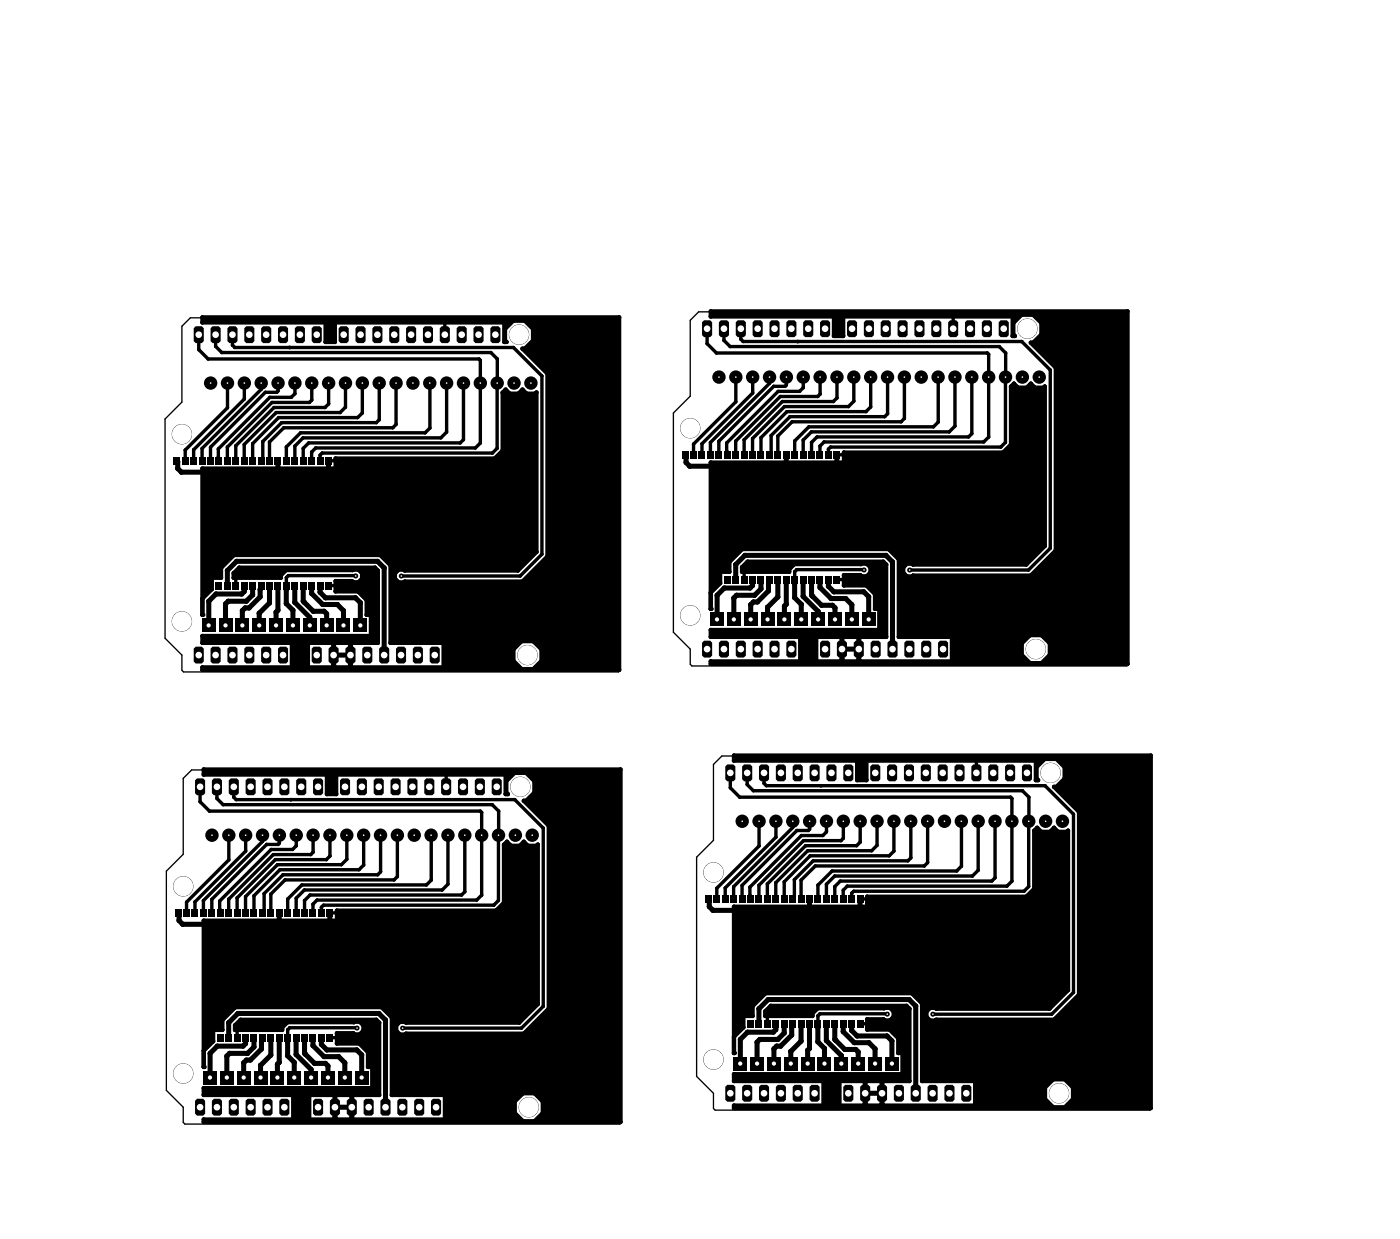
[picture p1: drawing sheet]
<svg xmlns="http://www.w3.org/2000/svg" width="211mm" height="187mm" viewBox="0 0 211 187" stroke-linecap="round" stroke-linejoin="round" font-family="sans-serif">
<g fill="#000">
<circle cx="29.9" cy="52.7" r=".25"/>
<circle cx="29.9" cy="50.4" r=".25"/>
<circle cx="31.4" cy="54.1" r=".25"/>
<circle cx="32.5" cy="52.2" r=".25"/>
<circle cx="33.4" cy="53.1" r=".25"/>
<circle cx="35" cy="52" r=".25"/>
<circle cx="35.4" cy="52.3" r=".25"/>
<circle cx="39.4" cy="58.6" r=".25"/>
<circle cx="40" cy="59.1" r=".25"/>
<circle cx="40.7" cy="59.8" r=".25"/>
<circle cx="41.7" cy="59.1" r=".25"/>
<circle cx="41.9" cy="58.9" r=".25"/>
<circle cx="43.6" cy="52.3" r=".25"/>
<circle cx="43.9" cy="59.8" r=".25"/>
<circle cx="44.4" cy="59.3" r=".25"/>
<circle cx="57.1" cy="57.6" r=".25"/>
<circle cx="57.2" cy="57.5" r=".25"/>
<circle cx="64.8" cy="57.7" r=".25"/>
<circle cx="69.8" cy="57.7" r=".25"/>
<circle cx="72.2" cy="54.1" r=".25"/>
<circle cx="72.4" cy="54.3" r=".25"/>
<circle cx="74" cy="53.1" r=".25"/>
<circle cx="74.9" cy="57.7" r=".25"/>
<circle cx="74.9" cy="54.1" r=".25"/>
<circle cx="77.4" cy="52.3" r=".25"/>
<circle cx="81.7" cy="56.6" r=".25"/>
<circle cx="106.5" cy="51.8" r=".25"/>
<circle cx="106.5" cy="49.5" r=".25"/>
<circle cx="108" cy="53.2" r=".25"/>
<circle cx="109.1" cy="51.3" r=".25"/>
<circle cx="110" cy="52.2" r=".25"/>
<circle cx="111.6" cy="51.1" r=".25"/>
<circle cx="112" cy="51.4" r=".25"/>
<circle cx="113.4" cy="59.2" r=".25"/>
<circle cx="116" cy="57.7" r=".25"/>
<circle cx="116.6" cy="58.2" r=".25"/>
<circle cx="117.3" cy="58.9" r=".25"/>
<circle cx="117.6" cy="59.7" r=".25"/>
<circle cx="118.3" cy="58.2" r=".25"/>
<circle cx="118.5" cy="58" r=".25"/>
<circle cx="120.2" cy="51.4" r=".25"/>
<circle cx="120.5" cy="58.9" r=".25"/>
<circle cx="121" cy="58.4" r=".25"/>
<circle cx="123.2" cy="59.7" r=".25"/>
<circle cx="123.6" cy="59.4" r=".25"/>
<circle cx="126.1" cy="59.9" r=".25"/>
<circle cx="133.7" cy="56.7" r=".25"/>
<circle cx="133.8" cy="56.6" r=".25"/>
<circle cx="141.4" cy="56.8" r=".25"/>
<circle cx="146.4" cy="56.8" r=".25"/>
<circle cx="148.8" cy="53.2" r=".25"/>
<circle cx="149" cy="53.4" r=".25"/>
<circle cx="150.6" cy="52.2" r=".25"/>
<circle cx="151.5" cy="56.8" r=".25"/>
<circle cx="151.5" cy="53.2" r=".25"/>
<circle cx="154" cy="51.4" r=".25"/>
<circle cx="158.3" cy="55.7" r=".25"/>
<circle cx="26.8" cy="70.6" r=".38"/>
<circle cx="26.8" cy="69.5" r=".38"/>
<circle cx="27.3" cy="71.1" r=".38"/>
<circle cx="27.9" cy="67.8" r=".25"/>
<circle cx="29.2" cy="67.7" r=".25"/>
<circle cx="30.4" cy="67.5" r=".25"/>
<circle cx="31.7" cy="67.4" r=".25"/>
<circle cx="32.9" cy="68.8" r=".25"/>
<circle cx="32.9" cy="67.6" r=".25"/>
<circle cx="34.3" cy="67.3" r=".25"/>
<circle cx="34.3" cy="61.4" r=".25"/>
<circle cx="35.5" cy="67.1" r=".25"/>
<circle cx="36.8" cy="66.9" r=".25"/>
<circle cx="36.8" cy="60.1" r=".25"/>
<circle cx="38.1" cy="66.8" r=".25"/>
<circle cx="39.6" cy="69.1" r=".25"/>
<circle cx="39.6" cy="66.5" r=".25"/>
<circle cx="40.6" cy="66.6" r=".25"/>
<circle cx="40.6" cy="69.4" r=".25"/>
<circle cx="40.6" cy="69.5" r=".25"/>
<circle cx="41" cy="60.6" r=".25"/>
<circle cx="41.3" cy="61.4" r=".25"/>
<circle cx="41.6" cy="62.1" r=".25"/>
<circle cx="41.8" cy="71.1" r=".38"/>
<circle cx="41.9" cy="71" r=".38"/>
<circle cx="42" cy="62.9" r=".25"/>
<circle cx="42.4" cy="63.7" r=".25"/>
<circle cx="42.8" cy="64.4" r=".25"/>
<circle cx="43.1" cy="67.3" r=".25"/>
<circle cx="44.4" cy="67.2" r=".25"/>
<circle cx="44.4" cy="69.4" r=".25"/>
<circle cx="45.3" cy="65.2" r=".25"/>
<circle cx="45.7" cy="65.9" r=".25"/>
<circle cx="45.7" cy="67.5" r=".25"/>
<circle cx="46.5" cy="66.7" r=".25"/>
<circle cx="46.6" cy="60.6" r=".25"/>
<circle cx="46.8" cy="69.4" r=".25"/>
<circle cx="47" cy="68.1" r=".25"/>
<circle cx="47" cy="69.2" r=".25"/>
<circle cx="47" cy="60.3" r=".25"/>
<circle cx="47.6" cy="67.5" r=".25"/>
<circle cx="48.2" cy="68.5" r=".25"/>
<circle cx="48.5" cy="68.2" r=".25"/>
<circle cx="49" cy="61.4" r=".25"/>
<circle cx="49.5" cy="71.1" r=".38"/>
<circle cx="49.5" cy="60.8" r=".25"/>
<circle cx="51.2" cy="62.1" r=".25"/>
<circle cx="52.1" cy="61.3" r=".25"/>
<circle cx="53.9" cy="62.9" r=".25"/>
<circle cx="54.6" cy="62.2" r=".25"/>
<circle cx="56.7" cy="63.7" r=".25"/>
<circle cx="57.1" cy="63.2" r=".25"/>
<circle cx="59.2" cy="64.4" r=".25"/>
<circle cx="59.7" cy="63.9" r=".25"/>
<circle cx="64.1" cy="65.2" r=".25"/>
<circle cx="64.8" cy="64.5" r=".25"/>
<circle cx="66.4" cy="65.9" r=".25"/>
<circle cx="67.3" cy="65.1" r=".25"/>
<circle cx="69.3" cy="66.7" r=".25"/>
<circle cx="69.8" cy="66.2" r=".25"/>
<circle cx="71.6" cy="67.5" r=".25"/>
<circle cx="72.4" cy="66.7" r=".25"/>
<circle cx="74.2" cy="68.2" r=".25"/>
<circle cx="74.9" cy="67.5" r=".25"/>
<circle cx="103.4" cy="68.6" r=".38"/>
<circle cx="103.4" cy="69.7" r=".38"/>
<circle cx="103.9" cy="70.2" r=".38"/>
<circle cx="104.5" cy="66.9" r=".25"/>
<circle cx="105.8" cy="66.8" r=".25"/>
<circle cx="107" cy="66.6" r=".25"/>
<circle cx="108.3" cy="66.5" r=".25"/>
<circle cx="109.5" cy="67.9" r=".25"/>
<circle cx="109.5" cy="66.7" r=".25"/>
<circle cx="110.9" cy="66.4" r=".25"/>
<circle cx="110.9" cy="60.5" r=".25"/>
<circle cx="112.1" cy="66.2" r=".25"/>
<circle cx="113.4" cy="66" r=".25"/>
<circle cx="114.7" cy="65.9" r=".25"/>
<circle cx="116.2" cy="68.2" r=".25"/>
<circle cx="116.2" cy="65.6" r=".25"/>
<circle cx="117.2" cy="68.5" r=".25"/>
<circle cx="117.2" cy="65.7" r=".25"/>
<circle cx="117.2" cy="68.6" r=".25"/>
<circle cx="117.9" cy="60.5" r=".25"/>
<circle cx="118.2" cy="61.2" r=".25"/>
<circle cx="118.4" cy="70.2" r=".38"/>
<circle cx="118.5" cy="70.1" r=".38"/>
<circle cx="118.6" cy="62" r=".25"/>
<circle cx="119" cy="62.8" r=".25"/>
<circle cx="119.4" cy="63.5" r=".25"/>
<circle cx="119.7" cy="66.4" r=".25"/>
<circle cx="121" cy="68.5" r=".25"/>
<circle cx="121" cy="66.3" r=".25"/>
<circle cx="121.9" cy="64.3" r=".25"/>
<circle cx="122.3" cy="65" r=".25"/>
<circle cx="122.3" cy="66.6" r=".25"/>
<circle cx="123.1" cy="65.8" r=".25"/>
<circle cx="123.4" cy="68.5" r=".25"/>
<circle cx="123.6" cy="67.2" r=".25"/>
<circle cx="123.6" cy="68.3" r=".25"/>
<circle cx="124.2" cy="66.6" r=".25"/>
<circle cx="124.8" cy="67.6" r=".25"/>
<circle cx="125.1" cy="67.3" r=".25"/>
<circle cx="125.6" cy="60.5" r=".25"/>
<circle cx="126.1" cy="70.2" r=".38"/>
<circle cx="127.8" cy="61.2" r=".25"/>
<circle cx="128.7" cy="60.4" r=".25"/>
<circle cx="130.5" cy="62" r=".25"/>
<circle cx="131.2" cy="61.3" r=".25"/>
<circle cx="133.3" cy="62.8" r=".25"/>
<circle cx="133.7" cy="62.3" r=".25"/>
<circle cx="135.8" cy="63.5" r=".25"/>
<circle cx="136.3" cy="63" r=".25"/>
<circle cx="140.7" cy="64.3" r=".25"/>
<circle cx="141.4" cy="63.6" r=".25"/>
<circle cx="143" cy="65" r=".25"/>
<circle cx="143.9" cy="64.2" r=".25"/>
<circle cx="145.9" cy="65.8" r=".25"/>
<circle cx="146.4" cy="65.3" r=".25"/>
<circle cx="148.2" cy="66.6" r=".25"/>
<circle cx="149" cy="65.8" r=".25"/>
<circle cx="150.8" cy="67.3" r=".25"/>
<circle cx="151.5" cy="66.6" r=".25"/>
<circle cx="31.5" cy="90.6" r=".38"/>
<circle cx="31.5" cy="94.2" r=".38"/>
<circle cx="32.5" cy="89.5" r=".38"/>
<circle cx="34" cy="91" r=".38"/>
<circle cx="34.3" cy="85.9" r=".38"/>
<circle cx="34.4" cy="90.6" r=".38"/>
<circle cx="35.6" cy="84.5" r=".38"/>
<circle cx="36.4" cy="89.5" r=".38"/>
<circle cx="36.5" cy="92" r=".38"/>
<circle cx="36.8" cy="89.1" r=".38"/>
<circle cx="36.9" cy="91.6" r=".38"/>
<circle cx="37.1" cy="90.6" r=".38"/>
<circle cx="37.5" cy="91.6" r=".38"/>
<circle cx="38.1" cy="89.6" r=".38"/>
<circle cx="39.1" cy="92.4" r=".38"/>
<circle cx="39.2" cy="89.9" r=".38"/>
<circle cx="39.2" cy="88.8" r=".38"/>
<circle cx="40.6" cy="90.8" r=".38"/>
<circle cx="41.6" cy="94.2" r=".38"/>
<circle cx="41.6" cy="94.3" r=".38"/>
<circle cx="41.6" cy="92.2" r=".38"/>
<circle cx="41.9" cy="91.9" r=".38"/>
<circle cx="43.1" cy="88.8" r=".38"/>
<circle cx="43.1" cy="90.9" r=".38"/>
<circle cx="43.2" cy="87" r=".25"/>
<circle cx="43.5" cy="86.7" r=".25"/>
<circle cx="44.1" cy="91.9" r=".38"/>
<circle cx="44.4" cy="90.7" r=".38"/>
<circle cx="45.7" cy="90.6" r=".38"/>
<circle cx="45.8" cy="90.7" r=".38"/>
<circle cx="46.7" cy="93" r=".38"/>
<circle cx="47" cy="89.4" r=".38"/>
<circle cx="47.2" cy="92.1" r=".38"/>
<circle cx="48.2" cy="88.1" r=".38"/>
<circle cx="48.2" cy="89.2" r=".38"/>
<circle cx="48.3" cy="88.1" r=".38"/>
<circle cx="48.6" cy="91" r=".38"/>
<circle cx="48.8" cy="92.1" r=".38"/>
<circle cx="49" cy="90" r=".38"/>
<circle cx="49.2" cy="92.4" r=".38"/>
<circle cx="50.3" cy="96.3" r=".38"/>
<circle cx="50.8" cy="91" r=".38"/>
<circle cx="51.8" cy="92" r=".38"/>
<circle cx="52.8" cy="96.2" r=".38"/>
<circle cx="52.9" cy="96.1" r=".38"/>
<circle cx="53.6" cy="86.7" r=".25"/>
<circle cx="53.6" cy="90" r=".38"/>
<circle cx="54.3" cy="90.8" r=".38"/>
<circle cx="56.9" cy="84.5" r=".38"/>
<circle cx="57.9" cy="85.5" r=".38"/>
<circle cx="60.5" cy="86.8" r=".25"/>
<circle cx="78.4" cy="86.8" r=".25"/>
<circle cx="81.7" cy="83.5" r=".25"/>
<circle cx="108.1" cy="93.3" r=".38"/>
<circle cx="108.1" cy="89.7" r=".38"/>
<circle cx="109.1" cy="88.6" r=".38"/>
<circle cx="110.6" cy="90.1" r=".38"/>
<circle cx="110.9" cy="85" r=".38"/>
<circle cx="111" cy="89.7" r=".38"/>
<circle cx="112.2" cy="83.6" r=".38"/>
<circle cx="113" cy="88.6" r=".38"/>
<circle cx="113.1" cy="91.1" r=".38"/>
<circle cx="113.4" cy="88.2" r=".38"/>
<circle cx="113.5" cy="90.7" r=".38"/>
<circle cx="113.7" cy="89.7" r=".38"/>
<circle cx="114.1" cy="90.7" r=".38"/>
<circle cx="114.7" cy="88.7" r=".38"/>
<circle cx="115.7" cy="91.5" r=".38"/>
<circle cx="115.8" cy="89" r=".38"/>
<circle cx="115.8" cy="87.9" r=".38"/>
<circle cx="117.2" cy="89.9" r=".38"/>
<circle cx="118.2" cy="93.4" r=".38"/>
<circle cx="118.2" cy="93.3" r=".38"/>
<circle cx="118.2" cy="91.3" r=".38"/>
<circle cx="118.5" cy="91" r=".38"/>
<circle cx="119.7" cy="90" r=".38"/>
<circle cx="119.7" cy="87.9" r=".38"/>
<circle cx="119.7" cy="86.1" r=".25"/>
<circle cx="120" cy="85.8" r=".25"/>
<circle cx="120.7" cy="91" r=".38"/>
<circle cx="121" cy="89.8" r=".38"/>
<circle cx="122.3" cy="89.7" r=".38"/>
<circle cx="122.4" cy="89.8" r=".38"/>
<circle cx="123.3" cy="92.1" r=".38"/>
<circle cx="123.6" cy="88.5" r=".38"/>
<circle cx="123.8" cy="91.2" r=".38"/>
<circle cx="124.8" cy="87.2" r=".38"/>
<circle cx="124.8" cy="88.3" r=".38"/>
<circle cx="124.9" cy="87.2" r=".38"/>
<circle cx="125.2" cy="90.1" r=".38"/>
<circle cx="125.4" cy="91.2" r=".38"/>
<circle cx="125.6" cy="89.1" r=".38"/>
<circle cx="125.8" cy="91.5" r=".38"/>
<circle cx="126.9" cy="99.4" r=".38"/>
<circle cx="126.9" cy="95.4" r=".38"/>
<circle cx="127.4" cy="90.1" r=".38"/>
<circle cx="128.4" cy="91.1" r=".38"/>
<circle cx="129.4" cy="99.4" r=".38"/>
<circle cx="129.4" cy="95.3" r=".38"/>
<circle cx="129.5" cy="95.2" r=".38"/>
<circle cx="130.1" cy="85.8" r=".25"/>
<circle cx="130.2" cy="89.1" r=".38"/>
<circle cx="130.2" cy="85.8" r=".38"/>
<circle cx="130.9" cy="89.9" r=".38"/>
<circle cx="133.5" cy="83.6" r=".38"/>
<circle cx="134.5" cy="84.6" r=".38"/>
<circle cx="137.1" cy="85.9" r=".25"/>
<circle cx="155" cy="85.9" r=".25"/>
<circle cx="158.3" cy="82.6" r=".25"/>
<circle cx="30.1" cy="118.5" r=".25"/>
<circle cx="50.3" cy="100.3" r=".38"/>
<circle cx="52.8" cy="100.3" r=".38"/>
<circle cx="110" cy="116.4" r=".25"/>
<circle cx="110" cy="118.7" r=".25"/>
<circle cx="112.6" cy="118.2" r=".25"/>
<circle cx="113.5" cy="119.1" r=".25"/>
<circle cx="115.1" cy="118" r=".25"/>
<circle cx="115.5" cy="118.3" r=".25"/>
<circle cx="123.7" cy="118.3" r=".25"/>
<circle cx="154.1" cy="119.1" r=".25"/>
<circle cx="157.5" cy="118.3" r=".25"/>
<circle cx="27" cy="138.7" r=".38"/>
<circle cx="27" cy="137.6" r=".38"/>
<circle cx="27.5" cy="139.2" r=".38"/>
<circle cx="28.1" cy="135.9" r=".25"/>
<circle cx="29.4" cy="135.8" r=".25"/>
<circle cx="30.1" cy="120.8" r=".25"/>
<circle cx="30.6" cy="135.6" r=".25"/>
<circle cx="31.6" cy="122.2" r=".25"/>
<circle cx="31.9" cy="135.5" r=".25"/>
<circle cx="32.7" cy="120.3" r=".25"/>
<circle cx="33.1" cy="135.7" r=".25"/>
<circle cx="33.1" cy="136.9" r=".25"/>
<circle cx="33.6" cy="121.2" r=".25"/>
<circle cx="34.5" cy="135.4" r=".25"/>
<circle cx="34.5" cy="129.5" r=".25"/>
<circle cx="35.2" cy="120.1" r=".25"/>
<circle cx="35.6" cy="120.4" r=".25"/>
<circle cx="35.7" cy="135.2" r=".25"/>
<circle cx="37" cy="135" r=".25"/>
<circle cx="37" cy="128.2" r=".25"/>
<circle cx="38.3" cy="134.9" r=".25"/>
<circle cx="39.6" cy="126.7" r=".25"/>
<circle cx="39.8" cy="137.2" r=".25"/>
<circle cx="39.8" cy="134.6" r=".25"/>
<circle cx="40.2" cy="127.2" r=".25"/>
<circle cx="40.8" cy="137.5" r=".25"/>
<circle cx="40.8" cy="134.7" r=".25"/>
<circle cx="40.8" cy="137.6" r=".25"/>
<circle cx="40.9" cy="127.9" r=".25"/>
<circle cx="41.2" cy="128.7" r=".25"/>
<circle cx="41.5" cy="129.5" r=".25"/>
<circle cx="41.8" cy="130.2" r=".25"/>
<circle cx="41.9" cy="127.2" r=".25"/>
<circle cx="42" cy="139.2" r=".38"/>
<circle cx="42.1" cy="139.1" r=".38"/>
<circle cx="42.1" cy="127" r=".25"/>
<circle cx="42.2" cy="131" r=".25"/>
<circle cx="42.6" cy="131.8" r=".25"/>
<circle cx="43" cy="132.5" r=".25"/>
<circle cx="43.3" cy="135.4" r=".25"/>
<circle cx="43.8" cy="120.4" r=".25"/>
<circle cx="44.1" cy="127.9" r=".25"/>
<circle cx="44.6" cy="135.3" r=".25"/>
<circle cx="44.6" cy="137.5" r=".25"/>
<circle cx="44.6" cy="127.4" r=".25"/>
<circle cx="45.5" cy="133.3" r=".25"/>
<circle cx="45.9" cy="134" r=".25"/>
<circle cx="45.9" cy="135.6" r=".25"/>
<circle cx="46.7" cy="134.8" r=".25"/>
<circle cx="46.8" cy="128.7" r=".25"/>
<circle cx="47" cy="137.5" r=".25"/>
<circle cx="47.2" cy="136.2" r=".25"/>
<circle cx="47.2" cy="137.3" r=".25"/>
<circle cx="47.2" cy="128.4" r=".25"/>
<circle cx="47.8" cy="135.6" r=".25"/>
<circle cx="48.4" cy="136.6" r=".25"/>
<circle cx="48.7" cy="136.3" r=".25"/>
<circle cx="49.2" cy="129.5" r=".25"/>
<circle cx="49.7" cy="139.2" r=".38"/>
<circle cx="49.7" cy="128.9" r=".25"/>
<circle cx="51.4" cy="130.2" r=".25"/>
<circle cx="52.3" cy="129.4" r=".25"/>
<circle cx="54.1" cy="131" r=".25"/>
<circle cx="54.8" cy="130.3" r=".25"/>
<circle cx="56.9" cy="131.8" r=".25"/>
<circle cx="57.3" cy="131.3" r=".25"/>
<circle cx="57.3" cy="125.7" r=".25"/>
<circle cx="57.4" cy="125.6" r=".25"/>
<circle cx="59.4" cy="132.5" r=".25"/>
<circle cx="59.9" cy="132" r=".25"/>
<circle cx="64.3" cy="133.3" r=".25"/>
<circle cx="65" cy="132.6" r=".25"/>
<circle cx="65" cy="125.8" r=".25"/>
<circle cx="66.6" cy="134" r=".25"/>
<circle cx="67.5" cy="133.2" r=".25"/>
<circle cx="69.5" cy="134.8" r=".25"/>
<circle cx="70" cy="134.3" r=".25"/>
<circle cx="70" cy="125.8" r=".25"/>
<circle cx="71.8" cy="135.6" r=".25"/>
<circle cx="72.4" cy="122.2" r=".25"/>
<circle cx="72.6" cy="134.8" r=".25"/>
<circle cx="72.6" cy="122.4" r=".25"/>
<circle cx="74.2" cy="121.2" r=".25"/>
<circle cx="74.4" cy="136.3" r=".25"/>
<circle cx="75.1" cy="125.8" r=".25"/>
<circle cx="75.1" cy="135.6" r=".25"/>
<circle cx="75.1" cy="122.2" r=".25"/>
<circle cx="77.6" cy="120.4" r=".25"/>
<circle cx="81.9" cy="124.7" r=".25"/>
<circle cx="106.9" cy="135.5" r=".38"/>
<circle cx="106.9" cy="136.6" r=".38"/>
<circle cx="107.4" cy="137.1" r=".38"/>
<circle cx="108" cy="133.8" r=".25"/>
<circle cx="109.3" cy="133.7" r=".25"/>
<circle cx="110.5" cy="133.5" r=".25"/>
<circle cx="111.5" cy="120.1" r=".25"/>
<circle cx="111.8" cy="133.4" r=".25"/>
<circle cx="113" cy="133.6" r=".25"/>
<circle cx="113" cy="134.8" r=".25"/>
<circle cx="114.4" cy="133.3" r=".25"/>
<circle cx="114.4" cy="127.4" r=".25"/>
<circle cx="115.6" cy="133.1" r=".25"/>
<circle cx="116.9" cy="132.9" r=".25"/>
<circle cx="116.9" cy="126.1" r=".25"/>
<circle cx="118.2" cy="132.8" r=".25"/>
<circle cx="119.5" cy="124.6" r=".25"/>
<circle cx="119.7" cy="135.1" r=".25"/>
<circle cx="119.7" cy="132.5" r=".25"/>
<circle cx="120.1" cy="125.1" r=".25"/>
<circle cx="120.7" cy="135.4" r=".25"/>
<circle cx="120.7" cy="132.6" r=".25"/>
<circle cx="120.7" cy="135.5" r=".25"/>
<circle cx="120.8" cy="125.8" r=".25"/>
<circle cx="121.1" cy="126.6" r=".25"/>
<circle cx="121.4" cy="127.4" r=".25"/>
<circle cx="121.7" cy="128.1" r=".25"/>
<circle cx="121.8" cy="125.1" r=".25"/>
<circle cx="121.9" cy="137.1" r=".38"/>
<circle cx="122" cy="137" r=".38"/>
<circle cx="122" cy="124.9" r=".25"/>
<circle cx="122.1" cy="128.9" r=".25"/>
<circle cx="122.5" cy="129.7" r=".25"/>
<circle cx="122.9" cy="130.4" r=".25"/>
<circle cx="123.2" cy="133.3" r=".25"/>
<circle cx="124" cy="125.8" r=".25"/>
<circle cx="124.5" cy="133.2" r=".25"/>
<circle cx="124.5" cy="135.4" r=".25"/>
<circle cx="124.5" cy="125.3" r=".25"/>
<circle cx="125.4" cy="131.2" r=".25"/>
<circle cx="125.8" cy="131.9" r=".25"/>
<circle cx="125.8" cy="133.5" r=".25"/>
<circle cx="126.6" cy="132.7" r=".25"/>
<circle cx="126.7" cy="126.6" r=".25"/>
<circle cx="126.9" cy="135.4" r=".25"/>
<circle cx="127.1" cy="134.1" r=".25"/>
<circle cx="127.1" cy="135.2" r=".25"/>
<circle cx="127.1" cy="126.3" r=".25"/>
<circle cx="127.7" cy="133.5" r=".25"/>
<circle cx="128.3" cy="134.5" r=".25"/>
<circle cx="128.6" cy="134.2" r=".25"/>
<circle cx="129.1" cy="127.4" r=".25"/>
<circle cx="129.6" cy="137.1" r=".38"/>
<circle cx="129.6" cy="126.8" r=".25"/>
<circle cx="131.3" cy="128.1" r=".25"/>
<circle cx="132.2" cy="127.3" r=".25"/>
<circle cx="134" cy="128.9" r=".25"/>
<circle cx="134.7" cy="128.2" r=".25"/>
<circle cx="136.8" cy="129.7" r=".25"/>
<circle cx="137.2" cy="123.6" r=".25"/>
<circle cx="137.2" cy="129.2" r=".25"/>
<circle cx="137.3" cy="123.5" r=".25"/>
<circle cx="139.3" cy="130.4" r=".25"/>
<circle cx="139.8" cy="129.9" r=".25"/>
<circle cx="144.2" cy="131.2" r=".25"/>
<circle cx="144.9" cy="130.5" r=".25"/>
<circle cx="144.9" cy="123.7" r=".25"/>
<circle cx="146.5" cy="131.9" r=".25"/>
<circle cx="147.4" cy="131.1" r=".25"/>
<circle cx="149.4" cy="132.7" r=".25"/>
<circle cx="149.9" cy="132.2" r=".25"/>
<circle cx="149.9" cy="123.7" r=".25"/>
<circle cx="151.7" cy="133.5" r=".25"/>
<circle cx="152.3" cy="120.1" r=".25"/>
<circle cx="152.5" cy="120.3" r=".25"/>
<circle cx="152.5" cy="132.7" r=".25"/>
<circle cx="154.3" cy="134.2" r=".25"/>
<circle cx="155" cy="133.5" r=".25"/>
<circle cx="155" cy="123.7" r=".25"/>
<circle cx="155" cy="120.1" r=".25"/>
<circle cx="161.8" cy="122.6" r=".25"/>
<circle cx="31.7" cy="158.7" r=".38"/>
<circle cx="32.7" cy="157.6" r=".38"/>
<circle cx="34.2" cy="159.1" r=".38"/>
<circle cx="34.5" cy="154" r=".38"/>
<circle cx="34.6" cy="158.7" r=".38"/>
<circle cx="35.8" cy="152.6" r=".38"/>
<circle cx="36.6" cy="157.6" r=".38"/>
<circle cx="37" cy="157.2" r=".38"/>
<circle cx="37.1" cy="159.7" r=".38"/>
<circle cx="37.3" cy="158.7" r=".38"/>
<circle cx="37.7" cy="159.7" r=".38"/>
<circle cx="38.3" cy="157.7" r=".38"/>
<circle cx="39.4" cy="156.9" r=".38"/>
<circle cx="39.4" cy="158" r=".38"/>
<circle cx="40.8" cy="158.9" r=".38"/>
<circle cx="43.3" cy="159" r=".38"/>
<circle cx="43.3" cy="156.9" r=".38"/>
<circle cx="43.3" cy="155.1" r=".25"/>
<circle cx="43.6" cy="154.8" r=".25"/>
<circle cx="44.6" cy="158.8" r=".38"/>
<circle cx="45.9" cy="158.7" r=".38"/>
<circle cx="46" cy="158.8" r=".38"/>
<circle cx="47.2" cy="157.5" r=".38"/>
<circle cx="48.4" cy="156.2" r=".38"/>
<circle cx="48.4" cy="157.3" r=".38"/>
<circle cx="48.5" cy="156.2" r=".38"/>
<circle cx="48.8" cy="159.1" r=".38"/>
<circle cx="49.2" cy="158.1" r=".38"/>
<circle cx="51" cy="159.1" r=".38"/>
<circle cx="53.7" cy="154.8" r=".25"/>
<circle cx="53.8" cy="158.1" r=".38"/>
<circle cx="54.5" cy="158.9" r=".38"/>
<circle cx="57.1" cy="152.6" r=".38"/>
<circle cx="58.1" cy="153.6" r=".38"/>
<circle cx="60.7" cy="154.9" r=".25"/>
<circle cx="78.6" cy="154.9" r=".25"/>
<circle cx="81.9" cy="151.6" r=".25"/>
<circle cx="111.6" cy="156.6" r=".38"/>
<circle cx="112.6" cy="155.5" r=".38"/>
<circle cx="114.1" cy="157" r=".38"/>
<circle cx="114.4" cy="151.9" r=".38"/>
<circle cx="114.5" cy="156.6" r=".38"/>
<circle cx="115.7" cy="150.5" r=".38"/>
<circle cx="116.5" cy="155.5" r=".38"/>
<circle cx="116.6" cy="158" r=".38"/>
<circle cx="116.9" cy="155.1" r=".38"/>
<circle cx="117" cy="157.6" r=".38"/>
<circle cx="117.2" cy="156.6" r=".38"/>
<circle cx="117.6" cy="157.6" r=".38"/>
<circle cx="118.2" cy="155.6" r=".38"/>
<circle cx="119.2" cy="158.4" r=".38"/>
<circle cx="119.3" cy="154.8" r=".38"/>
<circle cx="119.3" cy="155.9" r=".38"/>
<circle cx="120.7" cy="156.8" r=".38"/>
<circle cx="121.7" cy="158.2" r=".38"/>
<circle cx="122" cy="157.9" r=".38"/>
<circle cx="123.2" cy="156.9" r=".38"/>
<circle cx="123.2" cy="154.8" r=".38"/>
<circle cx="123.2" cy="153" r=".25"/>
<circle cx="123.5" cy="152.7" r=".25"/>
<circle cx="124.2" cy="157.9" r=".38"/>
<circle cx="124.5" cy="156.7" r=".38"/>
<circle cx="125.8" cy="156.6" r=".38"/>
<circle cx="125.9" cy="156.7" r=".38"/>
<circle cx="126.8" cy="159" r=".38"/>
<circle cx="127.1" cy="155.4" r=".38"/>
<circle cx="127.3" cy="158.1" r=".38"/>
<circle cx="128.3" cy="155.2" r=".38"/>
<circle cx="128.3" cy="154.1" r=".38"/>
<circle cx="128.4" cy="154.1" r=".38"/>
<circle cx="128.7" cy="157" r=".38"/>
<circle cx="128.9" cy="158.1" r=".38"/>
<circle cx="129.1" cy="156" r=".38"/>
<circle cx="129.3" cy="158.4" r=".38"/>
<circle cx="130.9" cy="157" r=".38"/>
<circle cx="131.9" cy="158" r=".38"/>
<circle cx="133.6" cy="152.7" r=".25"/>
<circle cx="133.7" cy="156" r=".38"/>
<circle cx="134.4" cy="156.8" r=".38"/>
<circle cx="137" cy="150.5" r=".38"/>
<circle cx="138" cy="151.5" r=".38"/>
<circle cx="140.6" cy="152.8" r=".25"/>
<circle cx="158.5" cy="152.8" r=".25"/>
<circle cx="161.8" cy="149.5" r=".25"/>
<circle cx="31.7" cy="162.3" r=".38"/>
<circle cx="36.7" cy="160.1" r=".38"/>
<circle cx="39.3" cy="160.5" r=".38"/>
<circle cx="41.8" cy="162.3" r=".38"/>
<circle cx="41.8" cy="162.4" r=".38"/>
<circle cx="41.8" cy="160.3" r=".38"/>
<circle cx="42.1" cy="160" r=".38"/>
<circle cx="44.3" cy="160" r=".38"/>
<circle cx="46.9" cy="161.1" r=".38"/>
<circle cx="47.4" cy="160.2" r=".38"/>
<circle cx="49" cy="160.2" r=".38"/>
<circle cx="49.4" cy="160.5" r=".38"/>
<circle cx="50.5" cy="164.4" r=".38"/>
<circle cx="50.5" cy="168.4" r=".38"/>
<circle cx="52" cy="160.1" r=".38"/>
<circle cx="53" cy="168.4" r=".38"/>
<circle cx="53" cy="164.3" r=".38"/>
<circle cx="53.1" cy="164.2" r=".38"/>
<circle cx="111.6" cy="160.2" r=".38"/>
<circle cx="121.7" cy="160.2" r=".38"/>
<circle cx="121.7" cy="160.3" r=".38"/>
<circle cx="130.4" cy="162.3" r=".38"/>
<circle cx="130.4" cy="166.3" r=".38"/>
<circle cx="132.9" cy="166.3" r=".38"/>
<circle cx="132.9" cy="162.2" r=".38"/>
<circle cx="133" cy="162.1" r=".38"/>
</g>
<g fill="none" stroke="#000" stroke-width=".76">
<path d="M26.6 69.4l.2 .1v1.1l.5 .5h22.2M41.9 69.4v1.6l-.1 .1M49.5 71.1h.1M49.5 69.4v1.7M103.2 68.5l.2 .1v1.1l.5 .5h22.2M118.5 68.5v1.6l-.1 .1M126.1 70.2h.1M126.1 68.5v1.7M34.3 88.2v-2.3l1.3-1.4h21.3l1 1v13.2M36.8 88.2v.9l-.4 .4h-3.9l-1 1.1-.1 3.6M38.1 88.2v1.4l-1 1h-2.7l-.4 .4v3.2M39.3 88.2l-.1 .6v1.1l-1.7 1.7h-.6l-.4 .4v2.2"/>
<path d="M40.6 88.2v2.6l-1.5 1.6v1.8M41.9 88.2v3.7l-.3 .3v2.1M43.1 88.2v2.7l1 1v2.3M44.4 88.2v2.5l2.3 2.3v1.2M45.7 88.2v2.4l1.5 1.5h1.6l.4 .3v1.8M47 88.2v1.2l1.6 1.6h2.2l1 1v2.2M48.2 88.2l.1-.1-.1 1.1 .8 .8h4.6l.7 .8v3.4M50.3 98.7h2.5M50.3 96.3v4M52.9 96.1l-.1 .1v4.1M110.9 87.3v-2.3l1.3-1.4h21.3l1 1v13.2M113.4 87.3v.9l-.4 .4h-3.9l-1 1.1-.1 3.6"/>
<path d="M114.7 87.3v1.4l-1 1h-2.7l-.4 .4v3.2M115.9 87.3l-.1 .6v1.1l-1.7 1.7h-.6l-.4 .4v2.2M117.2 87.3v2.6l-1.5 1.6v1.8M118.5 87.3v3.7l-.3 .3v2.1M119.7 87.3v2.7l1 1v2.3M121 87.3v2.5l2.3 2.3v1.2M122.3 87.3v2.4l1.5 1.5h1.6l.4 .3v1.8M123.6 87.3v1.2l1.6 1.6h2.2l1 1v2.2M124.8 87.3l.1-.1-.1 1.1 .8 .8h4.6l.7 .8v3.4M126.9 97.8h2.5M126.9 95.4v4M129.4 99.4h.1"/>
<path d="M129.5 95.2l-.1 .1v4.1M52.8 100.3h.1M26.8 137.5l.2 .1v1.1l.5 .5h22.2M42.1 137.5v1.6l-.1 .1M49.7 139.2h.1M49.7 137.5v1.7M106.7 135.4l.2 .1v1.1l.5 .5h22.2M122 135.4v1.6l-.1 .1M129.6 137.1h.1M129.6 135.4v1.7M34.5 156.3v-2.3l1.3-1.4h21.3l1 1v13.2M37 156.3v.9l-.4 .4h-3.9l-1 1.1v3.6"/>
<path d="M38.3 156.3v1.4l-1 1h-2.7l-.4 .4v3.2M39.5 156.3l-.1 .6v1.1l-1.7 1.7h-.6l-.4 .4v2.2M40.8 156.3v2.6l-1.5 1.6v1.8M42.1 156.3v3.7l-.3 .3v2.1M43.3 156.3v2.7l1 1v2.3M44.6 156.3v2.5l2.3 2.3v1.2M45.9 156.3v2.4l1.5 1.5h1.6l.4 .3v1.8M47.2 156.3v1.2l1.6 1.6h2.2l1 1v2.2M48.4 156.3l.1-.1-.1 1.1 .8 .8h4.6l.7 .8v3.4M114.4 154.2v-2.3l1.3-1.4h21.3l1 1v13.2M116.9 154.2v.9l-.4 .4h-3.9l-1 1.1-.1 3.6M118.2 154.2v1.4l-1 1h-2.7l-.4 .4v3.2"/>
<path d="M119.4 154.2l-.1 .6v1.1l-1.7 1.7h-.6l-.4 .4v2.2M120.7 154.2v2.6l-1.5 1.6v1.8M122 154.2v3.7l-.3 .3v2.1M123.2 154.2v2.7l1 1v2.3M124.5 154.2v2.5l2.3 2.3v1.2M125.8 154.2v2.4l1.5 1.5h1.6l.4 .3v1.8M127.1 154.2v1.2l1.6 1.6h2.2l1 1v2.2M128.3 154.2l.1-.1-.1 1.1 .8 .8h4.6l.7 .8v3.4M31.7 162.3h-.1M50.5 166.8h2.5M50.5 164.4v4M53.1 164.2l-.1 .1v4.1"/>
<path d="M130.4 164.7h2.5M130.4 162.3v4M132.9 166.3h.1M133 162.1l-.1 .1v4.1"/>
</g>
<g fill="none" stroke="#000" stroke-width=".51">
<path d="M29.9 50.4v2.3l1.5 1.4h40.8l.2 .2v12.4l-.8 .8h-24l-.6 .6v1.1l-.2 .2h.2M32.5 50.4v1.8l.9 .9h40.6l.9 1v13.4l-.7 .7h-25.7l-.3 .3v.9M34.3 57.7v3.7l-6.4 6.4v1.6M35 50.4v1.6l.4 .3h42l4.3 4.3v26.9l-3.3 3.3h-17.9M36.8 57.7v2.4l-7.6 7.6v1.7M39.4 57.7v.9l-9 8.9v1.9M41.9 57.7v1.2l-.2 .2h-1.7l-8.3 8.3v2M44.4 57.7v1.6l-.5 .5h-3.2l-7.8 7.8 .1 1.8M47 57.7v2.6l-.4 .3h-5.6l-6.7 6.7v2.1M49.5 57.7v3.1l-.5 .6h-7.7l-5.8 5.7v2.3M52.1 57.7v3.6l-.9 .8h-9.6l-4.8 4.8v2.5M54.6 57.7v4.5l-.7 .7h-11.9l-3.9 3.9v2.6"/>
<path d="M57.1 57.7l.1-.2-.1 .1v5.6l-.4 .5h-14.3l-2.8 2.8v2.6l-.3 .3M59.7 57.7v6.2l-.5 .5h-16.4l-2.2 2.2v2.8M64.8 57.7v6.8l-.7 .7h-18.8l-2.2 2.1v2.1M67.3 57.7v7.4l-.9 .8h-20.7l-1.3 1.3v2.2M69.8 57.7v8.5l-.5 .5h-22.8l-.8 .8v1.9M106.5 49.5v2.3l1.5 1.4h40.8l.2 .2v12.4l-.8 .8h-24l-.6 .6v1.1l-.2 .2h.2M109.1 49.5v1.8l.9 .9h40.6l.9 1v13.4l-.7 .7h-25.7l-.3 .3v.9M110.9 56.8v3.7l-6.4 6.4v1.6M111.6 49.5v1.6l.4 .3h42l4.3 4.3v26.9l-3.3 3.3h-17.9M113.4 56.8v2.4l-7.6 7.6v1.7M116 56.8v.9l-9 8.9v1.9M118.5 56.8v1.2l-.2 .2h-1.7l-8.3 8.3v2"/>
<path d="M121 56.8v1.6l-.5 .5h-3.2l-7.8 7.8 .1 1.8M123.6 56.8v2.6l-.4 .3h-5.6l-6.7 6.7v2.1M126.1 56.8v3.1l-.5 .6h-7.7l-5.8 5.7v2.3M128.7 56.8v3.6l-.9 .8h-9.6l-4.8 4.8v2.5M131.2 56.8v4.5l-.7 .7h-11.9l-3.9 3.9v2.6M133.7 56.8l.1-.2-.1 .1v5.6l-.4 .5h-14.3l-2.8 2.8v2.6l-.3 .3M136.3 56.8v6.2l-.5 .5h-16.4l-2.2 2.2v2.8M141.4 56.8v6.8l-.7 .7h-18.8l-2.2 2.1v2.1M143.9 56.8v7.4l-.9 .8h-20.7l-1.3 1.3v2.2M146.4 56.8v8.5l-.5 .5h-22.8l-.8 .8v1.9M44.4 69.4h.1M53.6 86.7h-10.2l-.3 .3v1.2"/>
<path d="M130.2 85.8h-10.2l-.3 .3v1.2M30.1 118.5v2.3l1.5 1.4h40.8l.2 .2v12.4l-.8 .8h-24l-.6 .6v1.1l-.2 .2h.2M32.7 118.5v1.8l.9 .9h40.6l.9 1v13.4l-.7 .7h-25.7l-.3 .3v.9M35.2 118.5v1.6l.4 .3h42l4.3 4.3v26.9l-3.3 3.3h-17.9M110 116.4v2.3l1.5 1.4h40.8l.2 .2v12.4l-.8 .8h-24l-.6 .6v1.1l-.2 .2h.2M112.6 116.4v1.8l.9 .9h40.6l.9 1v13.4l-.7 .7h-25.7l-.3 .3v.9M115.1 116.4v1.6l.4 .3h42l4.3 4.3v26.9l-3.3 3.3h-17.9M34.5 125.8v3.7l-6.4 6.4v1.6M37 125.8v2.4l-7.6 7.6v1.7M39.6 125.8v.9l-9 8.9v1.9M42.1 125.8v1.2l-.2 .2h-1.7l-8.3 8.3v2M44.6 125.8v1.6l-.5 .5h-3.2l-7.8 7.8 .1 1.8"/>
<path d="M47.2 125.8v2.6l-.4 .3h-5.6l-6.7 6.7v2.1M49.7 125.8v3.1l-.5 .6h-7.7l-5.8 5.7v2.3M52.3 125.8v3.6l-.9 .8h-9.6l-4.8 4.8v2.5M54.8 125.8v4.5l-.7 .7h-11.9l-3.9 3.9v2.6M57.3 125.8l.1-.2-.1 .1v5.6l-.4 .5h-14.3l-2.8 2.8v2.6l-.3 .3M59.9 125.8v6.2l-.5 .5h-16.4l-2.2 2.2v2.8M65 125.8v6.8l-.7 .7h-18.8l-2.2 2.1v2.1M67.5 125.8v7.4l-.9 .8h-20.7l-1.3 1.3v2.2M70 125.8v8.5l-.5 .5h-22.8l-.8 .8v1.9M114.4 123.7v3.7l-6.4 6.4v1.6M116.9 123.7v2.4l-7.6 7.6v1.7M119.5 123.7v.9l-9 8.9v1.9"/>
<path d="M122 123.7v1.2l-.2 .2h-1.7l-8.3 8.3v2M124.5 123.7v1.6l-.5 .5h-3.2l-7.8 7.8 .1 1.8M127.1 123.7v2.6l-.4 .3h-5.6l-6.7 6.7v2.1M129.6 123.7v3.1l-.5 .6h-7.7l-5.8 5.7v2.3M132.2 123.7v3.6l-.9 .8h-9.6l-4.8 4.8v2.5M134.7 123.7v4.5l-.7 .7h-11.9l-3.9 3.9v2.6M137.2 123.7l.1-.2-.1 .1v5.6l-.4 .5h-14.3l-2.8 2.8v2.6l-.3 .3M139.8 123.7v6.2l-.5 .5h-16.4l-2.2 2.2v2.8M144.9 123.7v6.8l-.7 .7h-18.8l-2.2 2.1v2.1M147.4 123.7v7.4l-.9 .8h-20.7l-1.3 1.3v2.2M149.9 123.7v8.5l-.5 .5h-22.8l-.8 .8v1.9M53.8 154.8h-10.2l-.3 .3v1.2"/>
<path d="M133.7 152.7h-10.2l-.3 .3v1.2"/>
</g>
<g fill="#000">
<circle cx="43.6" cy="52.3" r=".25"/>
<circle cx="69.8" cy="57.7" r=".25"/>
<circle cx="120.2" cy="51.4" r=".25"/>
<circle cx="146.4" cy="56.8" r=".25"/>
<circle cx="60.5" cy="86.8" r=".25"/>
<circle cx="137.1" cy="85.9" r=".25"/>
<circle cx="123.7" cy="118.3" r=".25"/>
<circle cx="43.8" cy="120.4" r=".25"/>
<circle cx="70" cy="125.8" r=".25"/>
<circle cx="149.9" cy="123.7" r=".25"/>
<circle cx="60.7" cy="154.9" r=".25"/>
<circle cx="140.6" cy="152.8" r=".25"/>
</g>
<circle cx="130.2" cy="85.8" r=".12" fill="#fff"/>
<circle cx="137.1" cy="85.9" r=".38" fill="#000"/>
<circle cx="137.1" cy="85.9" r=".12" fill="#fff"/>
<circle cx="53.6" cy="86.7" r=".38" fill="#000"/>
<circle cx="53.6" cy="86.8" r=".12" fill="#fff"/>
<circle cx="60.5" cy="86.8" r=".38" fill="#000"/>
<circle cx="60.5" cy="86.8" r=".12" fill="#fff"/>
<circle cx="133.7" cy="152.7" r=".38" fill="#000"/>
<circle cx="133.7" cy="152.7" r=".12" fill="#fff"/>
<circle cx="140.6" cy="152.8" r=".38" fill="#000"/>
<circle cx="140.6" cy="152.8" r=".12" fill="#fff"/>
<circle cx="53.8" cy="154.8" r=".38" fill="#000"/>
<circle cx="53.8" cy="154.8" r=".12" fill="#fff"/>
<circle cx="60.7" cy="154.9" r=".38" fill="#000"/>
<circle cx="60.7" cy="154.9" r=".12" fill="#fff"/>
<g fill="#000">
<path d="M30.5 47.8v.8h18.6v2.9h1.4v-2.9h25.5v2.9h.3l-.2-.2v-1.8l1.2-1.2h1.8l1.2 1.2v1.8l-1.2 1.2h-.4l3.8 3.8v27.5l-3.8 3.8h-17.7l-.1 .1h-.8l-.6-.5v-.8l.6-.6h.8l.1 .1h17l2.8-2.8v-24l-.1 .2h-1.4l-.6-.6-.6 .6h-1.3l-.6-.6-.5 .4v8.8l-1.2 1.2h-23.9v1.5h-20.1v22v-2.4l1.4-1.5v-1.7h1.4v-1.5l2-1.9h22l1.5 1.5v11.7h8v3.7h-20.4v-3.7h10.5v-10.9l-.4-.4h-20.5l-.8 .8v.7h7.1v-.3l.8-.8 10.9-.1 .6 .5v.8l-.6 .6h-.8l-.2-.2h-2.4v1.6h3.3l1.3 1.3v2.2h.7v3.2h-25.4v1h13.5v3.7h-13.5v.4h62.8v-53.1zM77.2 98.7a2.3 2.3 0 0 1 4.6 0 2.3 2.3 0 0 1-4.6 0z" fill-rule="evenodd"/>
<path d="M107.1 46.9v.8h18.6v2.9h1.4v-2.9h25.5v2.9h.3l-.2-.2v-1.8l1.2-1.2h1.8l1.2 1.2v1.8l-1.2 1.2h-.4l3.8 3.8v27.5l-3.8 3.8h-17.7l-.1 .1h-.8l-.6-.5v-.8l.6-.6h.8l.1 .1h17l2.8-2.8v-24l-.1 .2h-1.4l-.6-.6-.6 .6h-1.3l-.6-.6-.5 .4v8.8l-1.2 1.2h-23.9v1.5h-20.1v22v-2.4l1.4-1.5v-1.7h1.4v-1.5l2-1.9h22l1.5 1.5v11.7h8v3.7h-20.4v-3.7h10.5v-10.9l-.4-.4h-20.5l-.8 .8v.7h7.1v-.3l.8-.8 10.9-.1 .6 .5v.8l-.6 .6h-.8l-.2-.2h-2.4v1.6h3.3l1.3 1.3v2.2h.7v3.2h-25.4v1h13.5v3.7h-13.5v.4h62.8v-53.1zM153.8 97.8a2.3 2.3 0 0 1 4.6 0 2.3 2.3 0 0 1-4.6 0z" fill-rule="evenodd"/>
<path d="M118.8 96.5h.9l.3 .3v1.9l-.3 .3h-.9l-.3-.3v-1.9z" fill-rule="evenodd"/>
<path d="M30.7 115.9v.8h18.6v2.9h1.4v-2.9h25.5v2.9h.3l-.2-.2v-1.8l1.2-1.2h1.8l1.2 1.2v1.8l-1.2 1.2h-.4l3.8 3.8v27.5l-3.8 3.8h-17.7l-.1 .1h-.8l-.6-.5v-.8l.6-.6h.8l.1 .1h17l2.8-2.8v-24l-.1 .2h-1.4l-.6-.6-.6 .6h-1.3l-.6-.6-.5 .4v8.8l-1.2 1.2h-23.9v1.5h-20.1v22v-2.4l1.4-1.5v-1.7h1.4v-1.5l2-1.9h22l1.5 1.5v11.7h8v3.7h-20.4v-3.7h10.5v-10.9l-.4-.4h-20.5l-.8 .8v.7h7.1v-.3l.8-.8 10.9-.1 .6 .5v.8l-.6 .6h-.8l-.2-.2h-2.4v1.6h3.3l1.3 1.3v2.2h.7v3.2h-25.4v1h13.5v3.7h-13.5v.4h62.8v-53.1zM77.4 166.8a2.3 2.3 0 0 1 4.6 0 2.3 2.3 0 0 1-4.6 0z" fill-rule="evenodd"/>
<path d="M110.6 113.8v.8h18.6v2.9h1.4v-2.9h25.5v2.9h.3l-.2-.2v-1.8l1.2-1.2h1.8l1.2 1.2v1.8l-1.2 1.2h-.4l3.8 3.8v27.5l-3.8 3.8h-17.7l-.1 .1h-.8l-.6-.5v-.8l.6-.6h.8l.1 .1h17l2.8-2.8v-24l-.1 .2h-1.4l-.6-.6-.6 .6h-1.3l-.6-.6-.5 .4v8.8l-1.2 1.2h-23.9v1.5h-20.1v22v-2.4l1.4-1.5v-1.7h1.4v-1.5l2-1.9h22l1.5 1.5v11.7h8v3.7h-20.4v-3.7h10.5v-10.9l-.4-.4h-20.5l-.8 .8v.7h7.1v-.3l.8-.8 10.9-.1 .6 .5v.8l-.6 .6h-.8l-.2-.2h-2.4v1.6h3.3l1.3 1.3v2.2h.7v3.2h-25.4v1h13.5v3.7h-13.5v.4h62.8v-53.1zM157.3 164.7a2.3 2.3 0 0 1 4.6 0 2.3 2.3 0 0 1-4.6 0z" fill-rule="evenodd"/>
<circle cx="30.5" cy="48.6" r=".32"/>
<circle cx="30.5" cy="47.8" r=".32"/>
<circle cx="49.1" cy="51.5" r=".32"/>
<circle cx="49.1" cy="48.6" r=".32"/>
<circle cx="50.5" cy="51.5" r=".32"/>
<circle cx="50.5" cy="48.6" r=".32"/>
<circle cx="67" cy="50.4" r=".25"/>
<circle cx="75.7" cy="59.1" r=".32"/>
<circle cx="76" cy="51.5" r=".32"/>
<circle cx="76" cy="48.6" r=".32"/>
<circle cx="76.1" cy="49.5" r=".32"/>
<circle cx="76.1" cy="51.3" r=".32"/>
<circle cx="76.2" cy="58.7" r=".32"/>
<circle cx="76.3" cy="51.5" r=".32"/>
<circle cx="76.8" cy="59.3" r=".32"/>
<circle cx="77.3" cy="48.3" r=".32"/>
<circle cx="78.1" cy="59.3" r=".32"/>
<circle cx="78.7" cy="58.7" r=".32"/>
<circle cx="78.7" cy="52.5" r=".32"/>
<circle cx="79.1" cy="48.3" r=".32"/>
<circle cx="79.1" cy="52.5" r=".32"/>
<circle cx="79.3" cy="59.3" r=".32"/>
<circle cx="80.3" cy="51.3" r=".32"/>
<circle cx="80.3" cy="49.5" r=".32"/>
<circle cx="80.7" cy="59.3" r=".32"/>
<circle cx="80.8" cy="59.1" r=".32"/>
<circle cx="82.5" cy="56.3" r=".32"/>
<circle cx="93.3" cy="47.8" r=".32"/>
<circle cx="107.1" cy="46.9" r=".32"/>
<circle cx="107.1" cy="47.7" r=".32"/>
<circle cx="125.7" cy="50.6" r=".32"/>
<circle cx="125.7" cy="47.7" r=".32"/>
<circle cx="127.1" cy="50.6" r=".32"/>
<circle cx="127.1" cy="47.7" r=".32"/>
<circle cx="143.6" cy="49.5" r=".25"/>
<circle cx="152.3" cy="58.2" r=".32"/>
<circle cx="152.6" cy="47.7" r=".32"/>
<circle cx="152.6" cy="50.6" r=".32"/>
<circle cx="152.7" cy="50.4" r=".32"/>
<circle cx="152.7" cy="48.6" r=".32"/>
<circle cx="152.8" cy="57.8" r=".32"/>
<circle cx="152.9" cy="50.6" r=".32"/>
<circle cx="153.4" cy="58.4" r=".32"/>
<circle cx="153.9" cy="47.4" r=".32"/>
<circle cx="154.7" cy="58.4" r=".32"/>
<circle cx="155.3" cy="51.6" r=".32"/>
<circle cx="155.3" cy="57.8" r=".32"/>
<circle cx="155.7" cy="47.4" r=".32"/>
<circle cx="155.7" cy="51.6" r=".32"/>
<circle cx="155.9" cy="58.4" r=".32"/>
<circle cx="156.9" cy="50.4" r=".32"/>
<circle cx="156.9" cy="48.6" r=".32"/>
<circle cx="157.3" cy="58.4" r=".32"/>
<circle cx="157.4" cy="58.2" r=".32"/>
<circle cx="159.1" cy="55.4" r=".32"/>
<circle cx="169.9" cy="46.9" r=".32"/>
<circle cx="30.5" cy="70.6" r=".32"/>
<circle cx="41.9" cy="69.4" r=".25"/>
<circle cx="49.5" cy="69.4" r=".25"/>
<circle cx="50.6" cy="70.6" r=".32"/>
<circle cx="50.6" cy="69.1" r=".32"/>
<circle cx="74.5" cy="69.1" r=".32"/>
<circle cx="75.7" cy="67.9" r=".32"/>
<circle cx="107.1" cy="69.7" r=".32"/>
<circle cx="118.5" cy="68.5" r=".25"/>
<circle cx="126.1" cy="68.5" r=".25"/>
<circle cx="127.2" cy="68.2" r=".32"/>
<circle cx="127.2" cy="69.7" r=".32"/>
<circle cx="151.1" cy="68.2" r=".32"/>
<circle cx="152.3" cy="67" r=".32"/>
<circle cx="30.5" cy="96.8" r=".32"/>
<circle cx="30.5" cy="90.2" r=".32"/>
<circle cx="30.5" cy="95.8" r=".32"/>
<circle cx="30.5" cy="92.6" r=".32"/>
<circle cx="31.9" cy="88.7" r=".32"/>
<circle cx="31.9" cy="87" r=".32"/>
<circle cx="33.3" cy="87" r=".32"/>
<circle cx="33.3" cy="85.5" r=".32"/>
<circle cx="35.2" cy="87" r=".32"/>
<circle cx="35.2" cy="86.3" r=".32"/>
<circle cx="35.3" cy="83.6" r=".32"/>
<circle cx="35.5" cy="88.2" r=".25"/>
<circle cx="36" cy="85.5" r=".32"/>
<circle cx="42.3" cy="87" r=".32"/>
<circle cx="42.3" cy="86.7" r=".32"/>
<circle cx="43.1" cy="85.9" r=".32"/>
<circle cx="44" cy="96.8" r=".32"/>
<circle cx="46.4" cy="96.8" r=".32"/>
<circle cx="49.5" cy="88.2" r=".25"/>
<circle cx="50.3" cy="98.7" r=".25"/>
<circle cx="50.6" cy="89.1" r=".32"/>
<circle cx="50.6" cy="87.5" r=".32"/>
<circle cx="52.8" cy="98.7" r=".25"/>
<circle cx="53" cy="87.5" r=".32"/>
<circle cx="53.1" cy="85.9" r=".32"/>
<circle cx="53.2" cy="87.7" r=".32"/>
<circle cx="53.2" cy="85.8" r=".32"/>
<circle cx="53.9" cy="89.1" r=".32"/>
<circle cx="54" cy="85.8" r=".32"/>
<circle cx="54" cy="87.7" r=".32"/>
<circle cx="54.6" cy="86.3" r=".32"/>
<circle cx="54.6" cy="87.1" r=".32"/>
<circle cx="55.2" cy="92.6" r=".32"/>
<circle cx="55.2" cy="90.4" r=".32"/>
<circle cx="55.9" cy="95.8" r=".32"/>
<circle cx="55.9" cy="92.6" r=".32"/>
<circle cx="56.5" cy="85.5" r=".32"/>
<circle cx="56.9" cy="96.8" r=".32"/>
<circle cx="56.9" cy="85.9" r=".32"/>
<circle cx="57.3" cy="83.6" r=".32"/>
<circle cx="58.8" cy="85.1" r=".32"/>
<circle cx="58.8" cy="96.8" r=".32"/>
<circle cx="59.5" cy="86.4" r=".32"/>
<circle cx="59.5" cy="87.2" r=".32"/>
<circle cx="60.1" cy="85.8" r=".32"/>
<circle cx="60.1" cy="87.7" r=".32"/>
<circle cx="60.9" cy="85.8" r=".32"/>
<circle cx="60.9" cy="87.7" r=".32"/>
<circle cx="61" cy="85.9" r=".32"/>
<circle cx="61" cy="87.6" r=".32"/>
<circle cx="66.8" cy="96.8" r=".32"/>
<circle cx="77.4" cy="99.5" r=".32"/>
<circle cx="77.4" cy="97.8" r=".32"/>
<circle cx="78" cy="85.9" r=".32"/>
<circle cx="78.6" cy="96.6" r=".32"/>
<circle cx="78.7" cy="87.6" r=".32"/>
<circle cx="80.3" cy="96.6" r=".32"/>
<circle cx="80.8" cy="83.1" r=".32"/>
<circle cx="81.6" cy="97.8" r=".32"/>
<circle cx="81.6" cy="99.5" r=".32"/>
<circle cx="82.5" cy="83.8" r=".32"/>
<circle cx="107.1" cy="91.7" r=".32"/>
<circle cx="107.1" cy="99.6" r=".32"/>
<circle cx="107.1" cy="89.3" r=".32"/>
<circle cx="107.1" cy="94.9" r=".32"/>
<circle cx="107.1" cy="100" r=".32"/>
<circle cx="107.1" cy="95.9" r=".32"/>
<circle cx="108.5" cy="87.8" r=".32"/>
<circle cx="108.5" cy="86.1" r=".32"/>
<circle cx="109.9" cy="84.6" r=".32"/>
<circle cx="109.9" cy="86.1" r=".32"/>
<circle cx="111.8" cy="85.4" r=".32"/>
<circle cx="111.8" cy="86.1" r=".32"/>
<circle cx="111.9" cy="82.7" r=".32"/>
<circle cx="112.1" cy="87.3" r=".25"/>
<circle cx="112.6" cy="84.6" r=".32"/>
<circle cx="118.9" cy="86.1" r=".32"/>
<circle cx="118.9" cy="85.8" r=".32"/>
<circle cx="119.7" cy="85" r=".32"/>
<circle cx="120.6" cy="95.9" r=".32"/>
<circle cx="120.6" cy="99.6" r=".32"/>
<circle cx="123" cy="99.6" r=".32"/>
<circle cx="123" cy="95.9" r=".32"/>
<circle cx="126.1" cy="87.3" r=".25"/>
<circle cx="126.9" cy="97.8" r=".25"/>
<circle cx="127.2" cy="86.6" r=".32"/>
<circle cx="127.2" cy="88.2" r=".32"/>
<circle cx="129.4" cy="97.8" r=".25"/>
<circle cx="129.6" cy="86.6" r=".32"/>
<circle cx="129.7" cy="85" r=".32"/>
<circle cx="129.8" cy="84.9" r=".32"/>
<circle cx="129.8" cy="86.8" r=".32"/>
<circle cx="130.5" cy="88.2" r=".32"/>
<circle cx="130.6" cy="84.9" r=".32"/>
<circle cx="130.6" cy="86.8" r=".32"/>
<circle cx="131.2" cy="86.2" r=".32"/>
<circle cx="131.2" cy="85.4" r=".32"/>
<circle cx="131.8" cy="89.5" r=".32"/>
<circle cx="131.8" cy="91.7" r=".32"/>
<circle cx="132.5" cy="91.7" r=".32"/>
<circle cx="132.5" cy="94.9" r=".32"/>
<circle cx="133.1" cy="84.6" r=".32"/>
<circle cx="133.5" cy="85" r=".32"/>
<circle cx="133.5" cy="95.9" r=".32"/>
<circle cx="133.9" cy="82.7" r=".32"/>
<circle cx="135.4" cy="95.9" r=".32"/>
<circle cx="135.4" cy="84.2" r=".32"/>
<circle cx="136.1" cy="86.3" r=".32"/>
<circle cx="136.1" cy="85.5" r=".32"/>
<circle cx="136.7" cy="84.9" r=".32"/>
<circle cx="136.7" cy="86.8" r=".32"/>
<circle cx="137.5" cy="84.9" r=".32"/>
<circle cx="137.5" cy="86.8" r=".32"/>
<circle cx="137.6" cy="85" r=".32"/>
<circle cx="137.6" cy="86.7" r=".32"/>
<circle cx="143.4" cy="99.6" r=".32"/>
<circle cx="143.4" cy="95.9" r=".32"/>
<circle cx="154" cy="98.6" r=".32"/>
<circle cx="154" cy="96.9" r=".32"/>
<circle cx="154.6" cy="85" r=".32"/>
<circle cx="155.2" cy="95.7" r=".32"/>
<circle cx="155.2" cy="99.9" r=".32"/>
<circle cx="155.3" cy="86.7" r=".32"/>
<circle cx="156.9" cy="95.7" r=".32"/>
<circle cx="156.9" cy="99.9" r=".32"/>
<circle cx="157.4" cy="82.2" r=".32"/>
<circle cx="158.2" cy="98.6" r=".32"/>
<circle cx="158.2" cy="96.9" r=".32"/>
<circle cx="159.1" cy="82.9" r=".32"/>
<circle cx="169.9" cy="100" r=".32"/>
<circle cx="30.5" cy="100.5" r=".32"/>
<circle cx="30.5" cy="100.9" r=".32"/>
<circle cx="30.7" cy="116.7" r=".32"/>
<circle cx="30.7" cy="115.9" r=".32"/>
<circle cx="44" cy="100.5" r=".32"/>
<circle cx="46.4" cy="100.5" r=".32"/>
<circle cx="49.3" cy="116.7" r=".32"/>
<circle cx="49.3" cy="119.6" r=".32"/>
<circle cx="50.7" cy="116.7" r=".32"/>
<circle cx="50.7" cy="119.6" r=".32"/>
<circle cx="66.8" cy="100.5" r=".32"/>
<circle cx="67.2" cy="118.5" r=".25"/>
<circle cx="76.2" cy="119.6" r=".32"/>
<circle cx="76.2" cy="116.7" r=".32"/>
<circle cx="76.3" cy="119.4" r=".32"/>
<circle cx="76.3" cy="117.6" r=".32"/>
<circle cx="76.5" cy="119.6" r=".32"/>
<circle cx="77.5" cy="116.4" r=".32"/>
<circle cx="78.6" cy="100.8" r=".32"/>
<circle cx="79.3" cy="116.4" r=".32"/>
<circle cx="80.3" cy="100.8" r=".32"/>
<circle cx="80.5" cy="119.4" r=".32"/>
<circle cx="80.5" cy="117.6" r=".32"/>
<circle cx="93.3" cy="100.9" r=".32"/>
<circle cx="93.5" cy="115.9" r=".32"/>
<circle cx="110.6" cy="114.6" r=".32"/>
<circle cx="110.6" cy="113.8" r=".32"/>
<circle cx="129.2" cy="117.5" r=".32"/>
<circle cx="129.2" cy="114.6" r=".32"/>
<circle cx="130.6" cy="114.6" r=".32"/>
<circle cx="130.6" cy="117.5" r=".32"/>
<circle cx="147.1" cy="116.4" r=".25"/>
<circle cx="156.1" cy="117.5" r=".32"/>
<circle cx="156.1" cy="114.6" r=".32"/>
<circle cx="156.2" cy="117.3" r=".32"/>
<circle cx="156.2" cy="115.5" r=".32"/>
<circle cx="156.4" cy="117.5" r=".32"/>
<circle cx="157.4" cy="114.3" r=".32"/>
<circle cx="158.8" cy="118.5" r=".32"/>
<circle cx="159.2" cy="118.5" r=".32"/>
<circle cx="159.2" cy="114.3" r=".32"/>
<circle cx="160.4" cy="117.3" r=".32"/>
<circle cx="160.4" cy="115.5" r=".32"/>
<circle cx="173.4" cy="113.8" r=".32"/>
<circle cx="30.7" cy="138.7" r=".32"/>
<circle cx="42.1" cy="137.5" r=".25"/>
<circle cx="49.7" cy="137.5" r=".25"/>
<circle cx="50.8" cy="137.2" r=".32"/>
<circle cx="50.8" cy="138.7" r=".32"/>
<circle cx="74.7" cy="137.2" r=".32"/>
<circle cx="75.9" cy="127.2" r=".32"/>
<circle cx="75.9" cy="136" r=".32"/>
<circle cx="76.4" cy="126.8" r=".32"/>
<circle cx="77" cy="127.4" r=".32"/>
<circle cx="78.3" cy="127.4" r=".32"/>
<circle cx="78.9" cy="120.6" r=".32"/>
<circle cx="78.9" cy="126.8" r=".32"/>
<circle cx="79.3" cy="120.6" r=".32"/>
<circle cx="79.5" cy="127.4" r=".32"/>
<circle cx="80.9" cy="127.4" r=".32"/>
<circle cx="81" cy="127.2" r=".32"/>
<circle cx="82.7" cy="124.4" r=".32"/>
<circle cx="110.6" cy="136.6" r=".32"/>
<circle cx="122" cy="135.4" r=".25"/>
<circle cx="129.6" cy="135.4" r=".25"/>
<circle cx="130.7" cy="135.1" r=".32"/>
<circle cx="130.7" cy="136.6" r=".32"/>
<circle cx="154.6" cy="135.1" r=".32"/>
<circle cx="155.8" cy="125.1" r=".32"/>
<circle cx="155.8" cy="133.9" r=".32"/>
<circle cx="156.3" cy="124.7" r=".32"/>
<circle cx="156.9" cy="125.3" r=".32"/>
<circle cx="158.2" cy="125.3" r=".32"/>
<circle cx="158.8" cy="124.7" r=".32"/>
<circle cx="159.4" cy="125.3" r=".32"/>
<circle cx="160.8" cy="125.3" r=".32"/>
<circle cx="160.9" cy="125.1" r=".32"/>
<circle cx="162.6" cy="122.3" r=".32"/>
<circle cx="30.7" cy="158.3" r=".32"/>
<circle cx="32.1" cy="156.8" r=".32"/>
<circle cx="32.1" cy="155.1" r=".32"/>
<circle cx="33.5" cy="153.6" r=".32"/>
<circle cx="33.5" cy="155.1" r=".32"/>
<circle cx="35.4" cy="155.1" r=".32"/>
<circle cx="35.4" cy="154.4" r=".32"/>
<circle cx="35.5" cy="151.7" r=".32"/>
<circle cx="35.7" cy="156.3" r=".25"/>
<circle cx="36.2" cy="153.6" r=".32"/>
<circle cx="42.5" cy="154.8" r=".32"/>
<circle cx="42.5" cy="155.1" r=".32"/>
<circle cx="43.3" cy="154" r=".32"/>
<circle cx="49.7" cy="156.3" r=".25"/>
<circle cx="50.8" cy="155.6" r=".32"/>
<circle cx="50.8" cy="157.2" r=".32"/>
<circle cx="53.2" cy="155.6" r=".32"/>
<circle cx="53.3" cy="154" r=".32"/>
<circle cx="53.4" cy="153.9" r=".32"/>
<circle cx="53.4" cy="155.8" r=".32"/>
<circle cx="54.1" cy="157.2" r=".32"/>
<circle cx="54.2" cy="153.9" r=".32"/>
<circle cx="54.2" cy="155.8" r=".32"/>
<circle cx="54.8" cy="154.4" r=".32"/>
<circle cx="54.8" cy="155.2" r=".32"/>
<circle cx="55.4" cy="158.5" r=".32"/>
<circle cx="56.7" cy="153.6" r=".32"/>
<circle cx="57.1" cy="154" r=".32"/>
<circle cx="57.5" cy="151.7" r=".32"/>
<circle cx="59" cy="153.2" r=".32"/>
<circle cx="59.7" cy="155.3" r=".32"/>
<circle cx="59.7" cy="154.5" r=".32"/>
<circle cx="60.3" cy="153.9" r=".32"/>
<circle cx="60.3" cy="155.8" r=".32"/>
<circle cx="61.1" cy="155.8" r=".32"/>
<circle cx="61.1" cy="153.9" r=".32"/>
<circle cx="61.2" cy="154" r=".32"/>
<circle cx="61.2" cy="155.7" r=".32"/>
<circle cx="78.2" cy="154" r=".32"/>
<circle cx="78.9" cy="155.7" r=".32"/>
<circle cx="81" cy="151.2" r=".32"/>
<circle cx="82.7" cy="151.9" r=".32"/>
<circle cx="110.6" cy="158.6" r=".32"/>
<circle cx="110.6" cy="156.2" r=".32"/>
<circle cx="112" cy="154.7" r=".32"/>
<circle cx="112" cy="153" r=".32"/>
<circle cx="113.4" cy="153" r=".32"/>
<circle cx="113.4" cy="151.5" r=".32"/>
<circle cx="115.3" cy="153" r=".32"/>
<circle cx="115.3" cy="152.3" r=".32"/>
<circle cx="115.4" cy="149.6" r=".32"/>
<circle cx="115.6" cy="154.2" r=".25"/>
<circle cx="116.1" cy="151.5" r=".32"/>
<circle cx="122.4" cy="153" r=".32"/>
<circle cx="122.4" cy="152.7" r=".32"/>
<circle cx="123.2" cy="151.9" r=".32"/>
<circle cx="129.6" cy="154.2" r=".25"/>
<circle cx="130.7" cy="153.5" r=".32"/>
<circle cx="130.7" cy="155.1" r=".32"/>
<circle cx="133.1" cy="153.5" r=".32"/>
<circle cx="133.2" cy="151.9" r=".32"/>
<circle cx="133.3" cy="153.7" r=".32"/>
<circle cx="133.3" cy="151.8" r=".32"/>
<circle cx="134" cy="155.1" r=".32"/>
<circle cx="134.1" cy="151.8" r=".32"/>
<circle cx="134.1" cy="153.7" r=".32"/>
<circle cx="134.7" cy="152.3" r=".32"/>
<circle cx="134.7" cy="153.1" r=".32"/>
<circle cx="135.3" cy="158.6" r=".32"/>
<circle cx="135.3" cy="156.4" r=".32"/>
<circle cx="136" cy="158.6" r=".32"/>
<circle cx="136.6" cy="151.5" r=".32"/>
<circle cx="137" cy="151.9" r=".32"/>
<circle cx="137.4" cy="149.6" r=".32"/>
<circle cx="138.9" cy="151.1" r=".32"/>
<circle cx="139.6" cy="152.4" r=".32"/>
<circle cx="139.6" cy="153.2" r=".32"/>
<circle cx="140.2" cy="153.7" r=".32"/>
<circle cx="140.2" cy="151.8" r=".32"/>
<circle cx="141" cy="153.7" r=".32"/>
<circle cx="141" cy="151.8" r=".32"/>
<circle cx="141.1" cy="151.9" r=".32"/>
<circle cx="141.1" cy="153.6" r=".32"/>
<circle cx="158.1" cy="151.9" r=".32"/>
<circle cx="158.8" cy="153.6" r=".32"/>
<circle cx="160.9" cy="149.1" r=".32"/>
<circle cx="162.6" cy="149.8" r=".32"/>
<circle cx="30.7" cy="164.9" r=".32"/>
<circle cx="30.7" cy="169" r=".32"/>
<circle cx="30.7" cy="168.6" r=".32"/>
<circle cx="30.7" cy="163.9" r=".32"/>
<circle cx="30.7" cy="160.7" r=".32"/>
<circle cx="44.2" cy="164.9" r=".32"/>
<circle cx="44.2" cy="168.6" r=".32"/>
<circle cx="46.6" cy="168.6" r=".32"/>
<circle cx="46.6" cy="164.9" r=".32"/>
<circle cx="50.5" cy="166.8" r=".25"/>
<circle cx="53" cy="166.8" r=".25"/>
<circle cx="55.4" cy="160.7" r=".32"/>
<circle cx="56.1" cy="163.9" r=".32"/>
<circle cx="56.1" cy="160.7" r=".32"/>
<circle cx="57.1" cy="164.9" r=".32"/>
<circle cx="59" cy="164.9" r=".32"/>
<circle cx="67" cy="164.9" r=".32"/>
<circle cx="67" cy="168.6" r=".32"/>
<circle cx="77.6" cy="167.6" r=".32"/>
<circle cx="77.6" cy="165.9" r=".32"/>
<circle cx="78.8" cy="164.7" r=".32"/>
<circle cx="78.8" cy="168.9" r=".32"/>
<circle cx="80.5" cy="164.7" r=".32"/>
<circle cx="80.5" cy="168.9" r=".32"/>
<circle cx="81.8" cy="167.6" r=".32"/>
<circle cx="81.8" cy="165.9" r=".32"/>
<circle cx="93.5" cy="169" r=".32"/>
<circle cx="110.6" cy="166.9" r=".32"/>
<circle cx="110.6" cy="166.5" r=".32"/>
<circle cx="110.6" cy="161.8" r=".32"/>
<circle cx="110.6" cy="162.8" r=".32"/>
<circle cx="124.1" cy="166.5" r=".32"/>
<circle cx="124.1" cy="162.8" r=".32"/>
<circle cx="126.5" cy="166.5" r=".32"/>
<circle cx="126.5" cy="162.8" r=".32"/>
<circle cx="130.4" cy="164.7" r=".25"/>
<circle cx="132.9" cy="164.7" r=".25"/>
<circle cx="136" cy="161.8" r=".32"/>
<circle cx="137" cy="162.8" r=".32"/>
<circle cx="138.9" cy="162.8" r=".32"/>
<circle cx="146.9" cy="166.5" r=".32"/>
<circle cx="146.9" cy="162.8" r=".32"/>
<circle cx="157.5" cy="165.5" r=".32"/>
<circle cx="157.5" cy="163.8" r=".32"/>
<circle cx="158.7" cy="166.8" r=".32"/>
<circle cx="158.7" cy="162.6" r=".32"/>
<circle cx="160.4" cy="166.8" r=".32"/>
<circle cx="160.4" cy="162.6" r=".32"/>
<circle cx="161.7" cy="165.5" r=".32"/>
<circle cx="161.7" cy="163.8" r=".32"/>
<circle cx="173.4" cy="166.9" r=".32"/>
</g>
<g fill="none" stroke="#000" stroke-width=".64">
<path d="M30.5 90.2l1.4-1.5v-1.7h1.4v-1.5l2-1.9h22l1.5 1.5v11.7h8v3.7h-20.4v-3.7h10.5v-10.9l-.4-.4h-20.5l-.8 .8v.7h7.1v-.3l.8-.8 10.9-.1 .6 .5v.8l-.6 .6h-.8l-.2-.2h-2.4v1.6h3.3l1.3 1.3v2.2h.7v3.2h-25.4v1h13.5v3.7h-13.5v.4h62.8v-53.1h-62.8v.8h18.6v2.9h1.4v-2.9h25.5v2.9h.3l-.2-.2v-1.8l1.2-1.2h1.8l1.2 1.2v1.8l-1.2 1.2h-.4l3.8 3.8v27.5l-3.8 3.8h-17.7l-.1 .1h-.8l-.6-.5v-.8l.6-.6h.8l.1 .1h17l2.8-2.8v-24l-.1 .2h-1.4l-.6-.6-.6 .6h-1.3l-.6-.6-.5 .4v8.8l-1.2 1.2h-23.9v1.5h-20.1v22M107.1 89.3l1.4-1.5v-1.7h1.4v-1.5l2-1.9h22l1.5 1.5v11.7h8v3.7h-20.4v-3.7h10.5v-10.9l-.4-.4h-20.5l-.8 .8v.7h7.1v-.3l.8-.8 10.9-.1 .6 .5v.8l-.6 .6h-.8l-.2-.2h-2.4v1.6h3.3l1.3 1.3v2.2h.7v3.2h-25.4v1h13.5v3.7h-13.5v.4h62.8v-53.1h-62.8v.8h18.6v2.9h1.4v-2.9h25.5v2.9h.3l-.2-.2v-1.8l1.2-1.2h1.8l1.2 1.2v1.8l-1.2 1.2h-.4l3.8 3.8v27.5l-3.8 3.8h-17.7l-.1 .1h-.8l-.6-.5v-.8l.6-.6h.8l.1 .1h17l2.8-2.8v-24l-.1 .2h-1.4l-.6-.6-.6 .6h-1.3l-.6-.6-.5 .4v8.8l-1.2 1.2h-23.9v1.5h-20.1v22M30.7 158.3l1.4-1.5v-1.7h1.4v-1.5l2-1.9h22l1.5 1.5v11.7h8v3.7h-20.4v-3.7h10.5v-10.9l-.4-.4h-20.5l-.8 .8v.7h7.1v-.3l.8-.8 10.9-.1 .6 .5v.8l-.6 .6h-.8l-.2-.2h-2.4v1.6h3.3l1.3 1.3v2.2h.7v3.2h-25.4v1h13.5v3.7h-13.5v.4h62.8v-53.1h-62.8v.8h18.6v2.9h1.4v-2.9h25.5v2.9h.3l-.2-.2v-1.8l1.2-1.2h1.8l1.2 1.2v1.8l-1.2 1.2h-.4l3.8 3.8v27.5l-3.8 3.8h-17.7l-.1 .1h-.8l-.6-.5v-.8l.6-.6h.8l.1 .1h17l2.8-2.8v-24l-.1 .2h-1.4l-.6-.6-.6 .6h-1.3l-.6-.6-.5 .4v8.8l-1.2 1.2h-23.9v1.5h-20.1v22M110.6 156.2l1.4-1.5v-1.7h1.4v-1.5l2-1.9h22l1.5 1.5v11.7h8v3.7h-20.4v-3.7h10.5v-10.9l-.4-.4h-20.5l-.8 .8v.7h7.1v-.3l.8-.8 10.9-.1 .6 .5v.8l-.6 .6h-.8l-.2-.2h-2.4v1.6h3.3l1.3 1.3v2.2h.7v3.2h-25.4v1h13.5v3.7h-13.5v.4h62.8v-53.1h-62.8v.8h18.6v2.9h1.4v-2.9h25.5v2.9h.3l-.2-.2v-1.8l1.2-1.2h1.8l1.2 1.2v1.8l-1.2 1.2h-.4l3.8 3.8v27.5l-3.8 3.8h-17.7l-.1 .1h-.8l-.6-.5v-.8l.6-.6h.8l.1 .1h17l2.8-2.8v-24l-.1 .2h-1.4l-.6-.6-.6 .6h-1.3l-.6-.6-.5 .4v8.8l-1.2 1.2h-23.9v1.5h-20.1v22"/>
<circle cx="79.5" cy="98.7" r="2.28"/>
<circle cx="156.1" cy="97.8" r="2.28"/>
<circle cx="79.7" cy="166.8" r="2.28"/>
<circle cx="159.6" cy="164.7" r="2.28"/>
</g>
<g fill="#000">
<circle cx="30.5" cy="92.6" r=".32"/>
<circle cx="107.1" cy="91.7" r=".32"/>
<circle cx="110.6" cy="158.6" r=".32"/>
<circle cx="30.7" cy="160.7" r=".32"/>
</g>
<g fill="none" stroke="#000" stroke-width=".51">
<path d="M67 48.6v1.8M143.6 47.7v1.8M41.9 69.4v1.2M50.6 69.4h-1.1v1.2M118.5 68.5v1.2M127.2 68.5h-1.1v1.2M35.5 87v1.2M49.5 88.2h1.1M50.3 96.8v3.7M52.8 96.8v3.7M112.1 86.1v1.2M126.1 87.3h1.1"/>
<path d="M126.9 95.9v3.7M129.4 95.9v3.7M67.2 116.7v1.8M147.1 114.6v1.8M42.1 137.5v1.2M50.8 137.5h-1.1v1.2M122 135.4v1.2M130.7 135.4h-1.1v1.2M35.7 155.1v1.2M49.7 156.3h1.1M115.6 153v1.2M129.6 154.2h1.1"/>
<path d="M50.5 164.9v3.7M53 164.9v3.7M130.4 162.8v3.7M132.9 162.8v3.7"/>
</g>
<circle cx="119.2" cy="97.8" r=".5" fill="#fff"/>
<path d="M116.2 96.5h1l.3 .3v1.9l-.3 .3h-1l-.3-.3v-1.9z" fill-rule="evenodd" fill="#000"/>
<circle cx="116.7" cy="97.8" r=".5" fill="#fff"/>
<path d="M113.7 96.5h.9l.3 .3v1.9l-.3 .3h-.9l-.3-.3v-1.9z" fill-rule="evenodd" fill="#000"/>
<circle cx="114.2" cy="97.8" r=".5" fill="#fff"/>
<path d="M111.2 96.5h.9l.3 .3v1.9l-.3 .3h-.9l-.3-.3v-1.9z" fill-rule="evenodd" fill="#000"/>
<circle cx="111.6" cy="97.8" r=".5" fill="#fff"/>
<path d="M108.6 96.5h.9l.3 .3v1.9l-.3 .3h-.9l-.3-.3v-1.9z" fill-rule="evenodd" fill="#000"/>
<circle cx="109.1" cy="97.8" r=".5" fill="#fff"/>
<path d="M106.1 96.5h.9l.3 .3v1.9l-.3 .3h-.9l-.3-.3v-1.9z" fill-rule="evenodd" fill="#000"/>
<circle cx="106.5" cy="97.8" r=".5" fill="#fff"/>
<path d="M141.6 96.5h1l.3 .3v1.9l-.3 .3h-1l-.3-.3v-1.9z" fill-rule="evenodd" fill="#000"/>
<circle cx="142.1" cy="97.8" r=".5" fill="#fff"/>
<path d="M139.1 96.5h.9l.3 .3v1.9l-.3 .3h-.9l-.3-.3v-1.9z" fill-rule="evenodd" fill="#000"/>
<circle cx="139.6" cy="97.8" r=".5" fill="#fff"/>
<path d="M136.6 96.5h.9l.3 .3v1.9l-.3 .3h-.9l-.3-.3v-1.9z" fill-rule="evenodd" fill="#000"/>
<circle cx="137" cy="97.8" r=".5" fill="#fff"/>
<path d="M134 96.5h.9l.3 .3v1.9l-.3 .3h-.9l-.3-.3v-1.9z" fill-rule="evenodd" fill="#000"/>
<circle cx="134.5" cy="97.8" r=".5" fill="#fff"/>
<path d="M131.5 96.5h.9l.3 .3v1.9l-.3 .3h-.9l-.3-.3v-1.9z" fill-rule="evenodd" fill="#000"/>
<circle cx="131.9" cy="97.8" r=".5" fill="#fff"/>
<path d="M128.9 96.5h1l.3 .3v1.9l-.3 .3h-1l-.3-.3v-1.9z" fill-rule="evenodd" fill="#000"/>
<circle cx="129.4" cy="97.8" r=".5" fill="#fff"/>
<path d="M126.4 96.5h.9l.3 .3v1.9l-.3 .3h-.9l-.3-.3v-1.9z" fill-rule="evenodd" fill="#000"/>
<circle cx="126.9" cy="97.8" r=".5" fill="#fff"/>
<path d="M123.9 96.5h.9l.3 .3v1.9l-.3 .3h-.9l-.3-.3v-1.9z" fill-rule="evenodd" fill="#000"/>
<circle cx="124.3" cy="97.8" r=".5" fill="#fff"/>
<path d="M123.9 48.2h.9l.3 .3v2l-.3 .3h-.9l-.3-.3v-2z" fill-rule="evenodd" fill="#000"/>
<circle cx="124.3" cy="49.5" r=".5" fill="#fff"/>
<path d="M121.3 48.2h.9l.3 .3v2l-.3 .3h-.9l-.3-.3v-2z" fill-rule="evenodd" fill="#000"/>
<circle cx="121.8" cy="49.5" r=".5" fill="#fff"/>
<path d="M118.8 48.2h.9l.3 .3v2l-.3 .3h-.9l-.3-.3v-2z" fill-rule="evenodd" fill="#000"/>
<circle cx="119.2" cy="49.5" r=".5" fill="#fff"/>
<path d="M116.2 48.2h1l.3 .3v2l-.3 .3h-1l-.3-.3v-2z" fill-rule="evenodd" fill="#000"/>
<circle cx="116.7" cy="49.5" r=".5" fill="#fff"/>
<path d="M113.7 48.2h.9l.3 .3v2l-.3 .3h-.9l-.3-.3v-2z" fill-rule="evenodd" fill="#000"/>
<circle cx="114.2" cy="49.5" r=".5" fill="#fff"/>
<path d="M111.2 48.2h.9l.3 .3v2l-.3 .3h-.9l-.3-.3v-2z" fill-rule="evenodd" fill="#000"/>
<circle cx="111.6" cy="49.5" r=".5" fill="#fff"/>
<path d="M108.6 48.2h.9l.3 .3v2l-.3 .3h-.9l-.3-.3v-2z" fill-rule="evenodd" fill="#000"/>
<circle cx="109.1" cy="49.5" r=".5" fill="#fff"/>
<path d="M106.1 48.2h.9l.3 .3v2l-.3 .3h-.9l-.3-.3v-2z" fill-rule="evenodd" fill="#000"/>
<circle cx="106.5" cy="49.5" r=".5" fill="#fff"/>
<path d="M150.8 48.2h.9l.3 .3v2l-.3 .3h-.9l-.3-.3v-2z" fill-rule="evenodd" fill="#000"/>
<circle cx="151.2" cy="49.5" r=".5" fill="#fff"/>
<path d="M148.2 48.2h1l.3 .3v2l-.3 .3h-1l-.3-.3v-2z" fill-rule="evenodd" fill="#000"/>
<circle cx="148.7" cy="49.5" r=".5" fill="#fff"/>
<path d="M145.7 48.2h.9l.3 .3v2l-.3 .3h-.9l-.3-.3v-2z" fill-rule="evenodd" fill="#000"/>
<circle cx="146.2" cy="49.5" r=".5" fill="#fff"/>
<path d="M143.2 48.2h.9l.3 .3v2l-.3 .3h-.9l-.3-.3v-2z" fill-rule="evenodd" fill="#000"/>
<circle cx="143.6" cy="49.5" r=".5" fill="#fff"/>
<path d="M140.6 48.2h.9l.3 .3v2l-.3 .3h-.9l-.3-.3v-2z" fill-rule="evenodd" fill="#000"/>
<circle cx="141.1" cy="49.5" r=".5" fill="#fff"/>
<path d="M138.1 48.2h.9l.3 .3v2l-.3 .3h-.9l-.3-.3v-2z" fill-rule="evenodd" fill="#000"/>
<circle cx="138.5" cy="49.5" r=".5" fill="#fff"/>
<path d="M135.5 48.2h1l.3 .3v2l-.3 .3h-1l-.3-.3v-2z" fill-rule="evenodd" fill="#000"/>
<circle cx="136" cy="49.5" r=".5" fill="#fff"/>
<path d="M133 48.2h.9l.3 .3v2l-.3 .3h-.9l-.3-.3v-2z" fill-rule="evenodd" fill="#000"/>
<circle cx="133.5" cy="49.5" r=".5" fill="#fff"/>
<path d="M130.5 48.2h.9l.3 .3v2l-.3 .3h-.9l-.3-.3v-2z" fill-rule="evenodd" fill="#000"/>
<circle cx="130.9" cy="49.5" r=".5" fill="#fff"/>
<path d="M127.9 48.2h.9l.3 .3v2l-.3 .3h-.9l-.3-.3v-2z" fill-rule="evenodd" fill="#000"/>
<circle cx="128.4" cy="49.5" r=".5" fill="#fff"/>
<circle cx="104" cy="64.5" r="1.53" fill="#000"/>
<circle cx="104" cy="64.5" r="1.5" fill="#fff"/>
<circle cx="104" cy="92.7" r="1.53" fill="#000"/>
<circle cx="104" cy="92.7" r="1.5" fill="#fff"/>
<circle cx="154.8" cy="49.5" r="1.53" fill="#000"/>
<circle cx="154.8" cy="49.5" r="1.5" fill="#fff"/>
<circle cx="156.1" cy="97.8" r="1.53" fill="#000"/>
<circle cx="156.1" cy="97.8" r="1.5" fill="#fff"/>
<g fill="#000">
<path d="M102.7 67.9h1v1.2h-1zM104 67.9h1v1.2h-1zM105.3 67.9h1v1.2h-1zM106.5 67.9h1v1.2h-1zM107.8 67.9h1v1.2h-1zM109.1 67.9h1v1.2h-1zM110.4 67.9h1v1.2h-1zM111.6 67.9h1v1.2h-1zM112.9 67.9h1v1.2h-1zM114.2 67.9h1v1.2h-1zM115.4 67.9h1v1.2h-1zM116.7 67.9h1v1.2h-1z"/>
<path d="M118 67.9h1v1.2h-1zM119.2 67.9h1v1.2h-1zM120.5 67.9h1v1.2h-1zM121.8 67.9h1v1.2h-1zM123.1 67.9h1v1.2h-1zM124.3 67.9h1v1.2h-1zM125.6 67.9h1v1.2h-1zM109.1 86.7h1v1.2h-1zM110.4 86.7h1v1.2h-1zM111.6 86.7h1v1.2h-1zM112.9 86.7h1v1.2h-1zM114.2 86.7h1v1.2h-1z"/>
<path d="M115.4 86.7h1v1.2h-1zM116.7 86.7h1v1.2h-1zM118 86.7h1v1.2h-1zM119.2 86.7h1v1.2h-1zM120.5 86.7h1v1.2h-1zM121.8 86.7h1v1.2h-1zM123.1 86.7h1v1.2h-1zM124.3 86.7h1v1.2h-1zM125.6 86.7h1v1.2h-1z"/>
</g>
<circle cx="108.3" cy="56.8" r="1.01" fill="#000"/>
<circle cx="108.3" cy="56.8" r=".12" fill="#fff"/>
<circle cx="110.9" cy="56.8" r="1.01" fill="#000"/>
<circle cx="110.9" cy="56.8" r=".12" fill="#fff"/>
<circle cx="113.4" cy="56.8" r="1.01" fill="#000"/>
<circle cx="113.4" cy="56.8" r=".12" fill="#fff"/>
<circle cx="116" cy="56.8" r="1.01" fill="#000"/>
<circle cx="116" cy="56.8" r=".12" fill="#fff"/>
<circle cx="118.5" cy="56.8" r="1.01" fill="#000"/>
<circle cx="118.5" cy="56.8" r=".12" fill="#fff"/>
<circle cx="121" cy="56.8" r="1.01" fill="#000"/>
<circle cx="121" cy="56.8" r=".12" fill="#fff"/>
<circle cx="123.6" cy="56.8" r="1.01" fill="#000"/>
<circle cx="123.6" cy="56.8" r=".12" fill="#fff"/>
<circle cx="126.1" cy="56.8" r="1.01" fill="#000"/>
<circle cx="126.1" cy="56.8" r=".12" fill="#fff"/>
<circle cx="128.7" cy="56.8" r="1.01" fill="#000"/>
<circle cx="128.7" cy="56.8" r=".12" fill="#fff"/>
<circle cx="131.2" cy="56.8" r="1.01" fill="#000"/>
<circle cx="131.2" cy="56.8" r=".12" fill="#fff"/>
<circle cx="133.7" cy="56.8" r="1.01" fill="#000"/>
<circle cx="133.7" cy="56.8" r=".12" fill="#fff"/>
<circle cx="136.3" cy="56.8" r="1.01" fill="#000"/>
<circle cx="136.3" cy="56.8" r=".12" fill="#fff"/>
<circle cx="138.8" cy="56.8" r="1.01" fill="#000"/>
<circle cx="138.8" cy="56.8" r=".12" fill="#fff"/>
<circle cx="141.4" cy="56.8" r="1.01" fill="#000"/>
<circle cx="141.4" cy="56.8" r=".12" fill="#fff"/>
<circle cx="143.9" cy="56.8" r="1.01" fill="#000"/>
<circle cx="143.9" cy="56.8" r=".12" fill="#fff"/>
<circle cx="146.4" cy="56.8" r="1.01" fill="#000"/>
<circle cx="146.4" cy="56.8" r=".12" fill="#fff"/>
<circle cx="149" cy="56.8" r="1.01" fill="#000"/>
<circle cx="149" cy="56.8" r=".12" fill="#fff"/>
<circle cx="151.5" cy="56.8" r="1.01" fill="#000"/>
<circle cx="151.5" cy="56.8" r=".12" fill="#fff"/>
<circle cx="154.1" cy="56.8" r="1.01" fill="#000"/>
<circle cx="154.1" cy="56.8" r=".12" fill="#fff"/>
<circle cx="156.6" cy="56.8" r="1.01" fill="#000"/>
<circle cx="156.6" cy="56.8" r=".12" fill="#fff"/>
<path d="M129.9 92.3h2v2h-2z" fill="#000"/>
<circle cx="130.9" cy="93.3" r=".32" fill="#fff"/>
<path d="M127.3 92.3h2.1v2h-2.1z" fill="#000"/>
<circle cx="128.4" cy="93.3" r=".32" fill="#fff"/>
<path d="M124.8 92.3h2v2h-2z" fill="#000"/>
<circle cx="125.8" cy="93.3" r=".32" fill="#fff"/>
<path d="M122.3 92.3h2v2h-2z" fill="#000"/>
<circle cx="123.3" cy="93.3" r=".32" fill="#fff"/>
<path d="M119.7 92.3h2v2h-2z" fill="#000"/>
<circle cx="120.7" cy="93.3" r=".32" fill="#fff"/>
<path d="M117.2 92.3h2v2h-2z" fill="#000"/>
<circle cx="118.2" cy="93.3" r=".32" fill="#fff"/>
<path d="M114.6 92.3h2.1v2h-2.1z" fill="#000"/>
<circle cx="115.7" cy="93.3" r=".32" fill="#fff"/>
<path d="M112.1 92.3h2v2h-2z" fill="#000"/>
<circle cx="113.1" cy="93.3" r=".32" fill="#fff"/>
<path d="M109.6 92.3h2v2h-2z" fill="#000"/>
<circle cx="110.6" cy="93.3" r=".32" fill="#fff"/>
<path d="M107 92.3h2v2h-2z" fill="#000"/>
<circle cx="108" cy="93.3" r=".32" fill="#fff"/>
<path d="M42.2 97.4h.9l.3 .3v1.9l-.3 .3h-.9l-.3-.3v-1.9z" fill-rule="evenodd" fill="#000"/>
<circle cx="42.6" cy="98.7" r=".5" fill="#fff"/>
<path d="M39.6 97.4h1l.3 .3v1.9l-.3 .3h-1l-.3-.3v-1.9z" fill-rule="evenodd" fill="#000"/>
<circle cx="40.1" cy="98.7" r=".5" fill="#fff"/>
<path d="M37.1 97.4h.9l.3 .3v1.9l-.3 .3h-.9l-.3-.3v-1.9z" fill-rule="evenodd" fill="#000"/>
<circle cx="37.6" cy="98.7" r=".5" fill="#fff"/>
<path d="M34.6 97.4h.9l.3 .3v1.9l-.3 .3h-.9l-.3-.3v-1.9z" fill-rule="evenodd" fill="#000"/>
<circle cx="35" cy="98.7" r=".5" fill="#fff"/>
<path d="M32 97.4h.9l.3 .3v1.9l-.3 .3h-.9l-.3-.3v-1.9z" fill-rule="evenodd" fill="#000"/>
<circle cx="32.5" cy="98.7" r=".5" fill="#fff"/>
<path d="M29.5 97.4h.9l.3 .3v1.9l-.3 .3h-.9l-.3-.3v-1.9z" fill-rule="evenodd" fill="#000"/>
<circle cx="29.9" cy="98.7" r=".5" fill="#fff"/>
<path d="M65 97.4h1l.3 .3v1.9l-.3 .3h-1l-.3-.3v-1.9z" fill-rule="evenodd" fill="#000"/>
<circle cx="65.5" cy="98.7" r=".5" fill="#fff"/>
<path d="M62.5 97.4h.9l.3 .3v1.9l-.3 .3h-.9l-.3-.3v-1.9z" fill-rule="evenodd" fill="#000"/>
<circle cx="63" cy="98.7" r=".5" fill="#fff"/>
<path d="M60 97.4h.9l.3 .3v1.9l-.3 .3h-.9l-.3-.3v-1.9z" fill-rule="evenodd" fill="#000"/>
<circle cx="60.4" cy="98.7" r=".5" fill="#fff"/>
<path d="M57.4 97.4h.9l.3 .3v1.9l-.3 .3h-.9l-.3-.3v-1.9z" fill-rule="evenodd" fill="#000"/>
<circle cx="57.9" cy="98.7" r=".5" fill="#fff"/>
<path d="M54.9 97.4h.9l.3 .3v1.9l-.3 .3h-.9l-.3-.3v-1.9z" fill-rule="evenodd" fill="#000"/>
<circle cx="55.3" cy="98.7" r=".5" fill="#fff"/>
<path d="M52.3 97.4h1l.3 .3v1.9l-.3 .3h-1l-.3-.3v-1.9z" fill-rule="evenodd" fill="#000"/>
<circle cx="52.8" cy="98.7" r=".5" fill="#fff"/>
<path d="M49.8 97.4h.9l.3 .3v1.9l-.3 .3h-.9l-.3-.3v-1.9z" fill-rule="evenodd" fill="#000"/>
<circle cx="50.3" cy="98.7" r=".5" fill="#fff"/>
<path d="M47.3 97.4h.9l.3 .3v1.9l-.3 .3h-.9l-.3-.3v-1.9z" fill-rule="evenodd" fill="#000"/>
<circle cx="47.7" cy="98.7" r=".5" fill="#fff"/>
<path d="M47.3 49.1h.9l.3 .3v2l-.3 .3h-.9l-.3-.3v-2z" fill-rule="evenodd" fill="#000"/>
<circle cx="47.7" cy="50.4" r=".5" fill="#fff"/>
<path d="M44.7 49.1h.9l.3 .3v2l-.3 .3h-.9l-.3-.3v-2z" fill-rule="evenodd" fill="#000"/>
<circle cx="45.2" cy="50.4" r=".5" fill="#fff"/>
<path d="M42.2 49.1h.9l.3 .3v2l-.3 .3h-.9l-.3-.3v-2z" fill-rule="evenodd" fill="#000"/>
<circle cx="42.6" cy="50.4" r=".5" fill="#fff"/>
<path d="M39.6 49.1h1l.3 .3v2l-.3 .3h-1l-.3-.3v-2z" fill-rule="evenodd" fill="#000"/>
<circle cx="40.1" cy="50.4" r=".5" fill="#fff"/>
<path d="M37.1 49.1h.9l.3 .3v2l-.3 .3h-.9l-.3-.3v-2z" fill-rule="evenodd" fill="#000"/>
<circle cx="37.6" cy="50.4" r=".5" fill="#fff"/>
<path d="M34.6 49.1h.9l.3 .3v2l-.3 .3h-.9l-.3-.3v-2z" fill-rule="evenodd" fill="#000"/>
<circle cx="35" cy="50.4" r=".5" fill="#fff"/>
<path d="M32 49.1h.9l.3 .3v2l-.3 .3h-.9l-.3-.3v-2z" fill-rule="evenodd" fill="#000"/>
<circle cx="32.5" cy="50.4" r=".5" fill="#fff"/>
<path d="M29.5 49.1h.9l.3 .3v2l-.3 .3h-.9l-.3-.3v-2z" fill-rule="evenodd" fill="#000"/>
<circle cx="29.9" cy="50.4" r=".5" fill="#fff"/>
<path d="M74.2 49.1h.9l.3 .3v2l-.3 .3h-.9l-.3-.3v-2z" fill-rule="evenodd" fill="#000"/>
<circle cx="74.6" cy="50.4" r=".5" fill="#fff"/>
<path d="M71.6 49.1h1l.3 .3v2l-.3 .3h-1l-.3-.3v-2z" fill-rule="evenodd" fill="#000"/>
<circle cx="72.1" cy="50.4" r=".5" fill="#fff"/>
<path d="M69.1 49.1h.9l.3 .3v2l-.3 .3h-.9l-.3-.3v-2z" fill-rule="evenodd" fill="#000"/>
<circle cx="69.6" cy="50.4" r=".5" fill="#fff"/>
<path d="M66.6 49.1h.9l.3 .3v2l-.3 .3h-.9l-.3-.3v-2z" fill-rule="evenodd" fill="#000"/>
<circle cx="67" cy="50.4" r=".5" fill="#fff"/>
<path d="M64 49.1h.9l.3 .3v2l-.3 .3h-.9l-.3-.3v-2z" fill-rule="evenodd" fill="#000"/>
<circle cx="64.5" cy="50.4" r=".5" fill="#fff"/>
<path d="M61.5 49.1h.9l.3 .3v2l-.3 .3h-.9l-.3-.3v-2z" fill-rule="evenodd" fill="#000"/>
<circle cx="61.9" cy="50.4" r=".5" fill="#fff"/>
<path d="M58.9 49.1h1l.3 .3v2l-.3 .3h-1l-.3-.3v-2z" fill-rule="evenodd" fill="#000"/>
<circle cx="59.4" cy="50.4" r=".5" fill="#fff"/>
<path d="M56.4 49.1h.9l.3 .3v2l-.3 .3h-.9l-.3-.3v-2z" fill-rule="evenodd" fill="#000"/>
<circle cx="56.9" cy="50.4" r=".5" fill="#fff"/>
<path d="M53.9 49.1h.9l.3 .3v2l-.3 .3h-.9l-.3-.3v-2z" fill-rule="evenodd" fill="#000"/>
<circle cx="54.3" cy="50.4" r=".5" fill="#fff"/>
<path d="M51.3 49.1h.9l.3 .3v2l-.3 .3h-.9l-.3-.3v-2z" fill-rule="evenodd" fill="#000"/>
<circle cx="51.8" cy="50.4" r=".5" fill="#fff"/>
<circle cx="27.4" cy="65.4" r="1.53" fill="#000"/>
<circle cx="27.4" cy="65.4" r="1.5" fill="#fff"/>
<circle cx="27.4" cy="93.6" r="1.53" fill="#000"/>
<circle cx="27.4" cy="93.6" r="1.5" fill="#fff"/>
<circle cx="78.2" cy="50.4" r="1.53" fill="#000"/>
<circle cx="78.2" cy="50.4" r="1.5" fill="#fff"/>
<circle cx="79.5" cy="98.7" r="1.53" fill="#000"/>
<circle cx="79.5" cy="98.7" r="1.5" fill="#fff"/>
<g fill="#000">
<path d="M26.1 68.8h1v1.2h-1zM27.4 68.8h1v1.2h-1zM28.7 68.8h1v1.2h-1zM29.9 68.8h1v1.2h-1zM31.2 68.8h1v1.2h-1zM32.5 68.8h1v1.2h-1zM33.8 68.8h1v1.2h-1zM35 68.8h1v1.2h-1zM36.3 68.8h1v1.2h-1zM37.6 68.8h1v1.2h-1zM38.8 68.8h1v1.2h-1zM40.1 68.8h1v1.2h-1z"/>
<path d="M41.4 68.8h1v1.2h-1zM42.6 68.8h1v1.2h-1zM43.9 68.8h1v1.2h-1zM45.2 68.8h1v1.2h-1zM46.5 68.8h1v1.2h-1zM47.7 68.8h1v1.2h-1zM49 68.8h1v1.2h-1zM32.5 87.6h1v1.2h-1zM33.8 87.6h1v1.2h-1zM35 87.6h1v1.2h-1zM36.3 87.6h1v1.2h-1zM37.6 87.6h1v1.2h-1z"/>
<path d="M38.8 87.6h1v1.2h-1zM40.1 87.6h1v1.2h-1zM41.4 87.6h1v1.2h-1zM42.6 87.6h1v1.2h-1zM43.9 87.6h1v1.2h-1zM45.2 87.6h1v1.2h-1zM46.5 87.6h1v1.2h-1zM47.7 87.6h1v1.2h-1zM49 87.6h1v1.2h-1z"/>
</g>
<circle cx="31.7" cy="57.7" r="1.01" fill="#000"/>
<circle cx="31.7" cy="57.7" r=".12" fill="#fff"/>
<circle cx="34.3" cy="57.7" r="1.01" fill="#000"/>
<circle cx="34.3" cy="57.7" r=".12" fill="#fff"/>
<circle cx="36.8" cy="57.7" r="1.01" fill="#000"/>
<circle cx="36.8" cy="57.7" r=".12" fill="#fff"/>
<circle cx="39.4" cy="57.7" r="1.01" fill="#000"/>
<circle cx="39.4" cy="57.7" r=".12" fill="#fff"/>
<circle cx="41.9" cy="57.7" r="1.01" fill="#000"/>
<circle cx="41.9" cy="57.7" r=".12" fill="#fff"/>
<circle cx="44.4" cy="57.7" r="1.01" fill="#000"/>
<circle cx="44.4" cy="57.7" r=".12" fill="#fff"/>
<circle cx="47" cy="57.7" r="1.01" fill="#000"/>
<circle cx="47" cy="57.7" r=".12" fill="#fff"/>
<circle cx="49.5" cy="57.7" r="1.01" fill="#000"/>
<circle cx="49.5" cy="57.7" r=".12" fill="#fff"/>
<circle cx="52.1" cy="57.7" r="1.01" fill="#000"/>
<circle cx="52.1" cy="57.7" r=".12" fill="#fff"/>
<circle cx="54.6" cy="57.7" r="1.01" fill="#000"/>
<circle cx="54.6" cy="57.7" r=".12" fill="#fff"/>
<circle cx="57.1" cy="57.7" r="1.01" fill="#000"/>
<circle cx="57.1" cy="57.7" r=".12" fill="#fff"/>
<circle cx="59.7" cy="57.7" r="1.01" fill="#000"/>
<circle cx="59.7" cy="57.7" r=".12" fill="#fff"/>
<circle cx="62.2" cy="57.7" r="1.01" fill="#000"/>
<circle cx="62.2" cy="57.7" r=".12" fill="#fff"/>
<circle cx="64.8" cy="57.7" r="1.01" fill="#000"/>
<circle cx="64.8" cy="57.7" r=".12" fill="#fff"/>
<circle cx="67.3" cy="57.7" r="1.01" fill="#000"/>
<circle cx="67.3" cy="57.7" r=".12" fill="#fff"/>
<circle cx="69.8" cy="57.7" r="1.01" fill="#000"/>
<circle cx="69.8" cy="57.7" r=".12" fill="#fff"/>
<circle cx="72.4" cy="57.7" r="1.01" fill="#000"/>
<circle cx="72.4" cy="57.7" r=".12" fill="#fff"/>
<circle cx="74.9" cy="57.7" r="1.01" fill="#000"/>
<circle cx="74.9" cy="57.7" r=".12" fill="#fff"/>
<circle cx="77.5" cy="57.7" r="1.01" fill="#000"/>
<circle cx="77.5" cy="57.7" r=".12" fill="#fff"/>
<circle cx="80" cy="57.7" r="1.01" fill="#000"/>
<circle cx="80" cy="57.7" r=".12" fill="#fff"/>
<path d="M53.3 93.2h2v2h-2z" fill="#000"/>
<circle cx="54.3" cy="94.2" r=".32" fill="#fff"/>
<path d="M50.7 93.2h2.1v2h-2.1z" fill="#000"/>
<circle cx="51.8" cy="94.2" r=".32" fill="#fff"/>
<path d="M48.2 93.2h2v2h-2z" fill="#000"/>
<circle cx="49.2" cy="94.2" r=".32" fill="#fff"/>
<path d="M45.7 93.2h2v2h-2z" fill="#000"/>
<circle cx="46.7" cy="94.2" r=".32" fill="#fff"/>
<path d="M43.1 93.2h2v2h-2z" fill="#000"/>
<circle cx="44.1" cy="94.2" r=".32" fill="#fff"/>
<path d="M40.6 93.2h2v2h-2z" fill="#000"/>
<circle cx="41.6" cy="94.2" r=".32" fill="#fff"/>
<path d="M38 93.2h2.1v2h-2.1z" fill="#000"/>
<circle cx="39.1" cy="94.2" r=".32" fill="#fff"/>
<path d="M35.5 93.2h2v2h-2z" fill="#000"/>
<circle cx="36.5" cy="94.2" r=".32" fill="#fff"/>
<path d="M33 93.2h2v2h-2z" fill="#000"/>
<circle cx="34" cy="94.2" r=".32" fill="#fff"/>
<path d="M30.4 93.2h2v2h-2z" fill="#000"/>
<circle cx="31.4" cy="94.2" r=".32" fill="#fff"/>
<path d="M122.3 163.4h.9l.3 .3v1.9l-.3 .3h-.9l-.3-.3v-1.9z" fill-rule="evenodd" fill="#000"/>
<circle cx="122.7" cy="164.7" r=".5" fill="#fff"/>
<path d="M119.7 163.4h1l.3 .3v1.9l-.3 .3h-1l-.3-.3v-1.9z" fill-rule="evenodd" fill="#000"/>
<circle cx="120.2" cy="164.7" r=".5" fill="#fff"/>
<path d="M117.2 163.4h.9l.3 .3v1.9l-.3 .3h-.9l-.3-.3v-1.9z" fill-rule="evenodd" fill="#000"/>
<circle cx="117.7" cy="164.7" r=".5" fill="#fff"/>
<path d="M114.7 163.4h.9l.3 .3v1.9l-.3 .3h-.9l-.3-.3v-1.9z" fill-rule="evenodd" fill="#000"/>
<circle cx="115.1" cy="164.7" r=".5" fill="#fff"/>
<path d="M112.1 163.4h.9l.3 .3v1.9l-.3 .3h-.9l-.3-.3v-1.9z" fill-rule="evenodd" fill="#000"/>
<circle cx="112.6" cy="164.7" r=".5" fill="#fff"/>
<path d="M109.6 163.4h.9l.3 .3v1.9l-.3 .3h-.9l-.3-.3v-1.9z" fill-rule="evenodd" fill="#000"/>
<circle cx="110" cy="164.7" r=".5" fill="#fff"/>
<path d="M145.1 163.4h1l.3 .3v1.9l-.3 .3h-1l-.3-.3v-1.9z" fill-rule="evenodd" fill="#000"/>
<circle cx="145.6" cy="164.7" r=".5" fill="#fff"/>
<path d="M142.6 163.4h.9l.3 .3v1.9l-.3 .3h-.9l-.3-.3v-1.9z" fill-rule="evenodd" fill="#000"/>
<circle cx="143.1" cy="164.7" r=".5" fill="#fff"/>
<path d="M140.1 163.4h.9l.3 .3v1.9l-.3 .3h-.9l-.3-.3v-1.9z" fill-rule="evenodd" fill="#000"/>
<circle cx="140.5" cy="164.7" r=".5" fill="#fff"/>
<path d="M137.5 163.4h.9l.3 .3v1.9l-.3 .3h-.9l-.3-.3v-1.9z" fill-rule="evenodd" fill="#000"/>
<circle cx="138" cy="164.7" r=".5" fill="#fff"/>
<path d="M135 163.4h.9l.3 .3v1.9l-.3 .3h-.9l-.3-.3v-1.9z" fill-rule="evenodd" fill="#000"/>
<circle cx="135.4" cy="164.7" r=".5" fill="#fff"/>
<path d="M132.4 163.4h1l.3 .3v1.9l-.3 .3h-1l-.3-.3v-1.9z" fill-rule="evenodd" fill="#000"/>
<circle cx="132.9" cy="164.7" r=".5" fill="#fff"/>
<path d="M129.9 163.4h.9l.3 .3v1.9l-.3 .3h-.9l-.3-.3v-1.9z" fill-rule="evenodd" fill="#000"/>
<circle cx="130.4" cy="164.7" r=".5" fill="#fff"/>
<path d="M127.4 163.4h.9l.3 .3v1.9l-.3 .3h-.9l-.3-.3v-1.9z" fill-rule="evenodd" fill="#000"/>
<circle cx="127.8" cy="164.7" r=".5" fill="#fff"/>
<path d="M127.4 115.1h.9l.3 .3v2l-.3 .3h-.9l-.3-.3v-2z" fill-rule="evenodd" fill="#000"/>
<circle cx="127.8" cy="116.4" r=".5" fill="#fff"/>
<path d="M124.8 115.1h.9l.3 .3v2l-.3 .3h-.9l-.3-.3v-2z" fill-rule="evenodd" fill="#000"/>
<circle cx="125.3" cy="116.4" r=".5" fill="#fff"/>
<path d="M122.3 115.1h.9l.3 .3v2l-.3 .3h-.9l-.3-.3v-2z" fill-rule="evenodd" fill="#000"/>
<circle cx="122.7" cy="116.4" r=".5" fill="#fff"/>
<path d="M119.7 115.1h1l.3 .3v2l-.3 .3h-1l-.3-.3v-2z" fill-rule="evenodd" fill="#000"/>
<circle cx="120.2" cy="116.4" r=".5" fill="#fff"/>
<path d="M117.2 115.1h.9l.3 .3v2l-.3 .3h-.9l-.3-.3v-2z" fill-rule="evenodd" fill="#000"/>
<circle cx="117.7" cy="116.4" r=".5" fill="#fff"/>
<path d="M114.7 115.1h.9l.3 .3v2l-.3 .3h-.9l-.3-.3v-2z" fill-rule="evenodd" fill="#000"/>
<circle cx="115.1" cy="116.4" r=".5" fill="#fff"/>
<path d="M112.1 115.1h.9l.3 .3v2l-.3 .3h-.9l-.3-.3v-2z" fill-rule="evenodd" fill="#000"/>
<circle cx="112.6" cy="116.4" r=".5" fill="#fff"/>
<path d="M109.6 115.1h.9l.3 .3v2l-.3 .3h-.9l-.3-.3v-2z" fill-rule="evenodd" fill="#000"/>
<circle cx="110" cy="116.4" r=".5" fill="#fff"/>
<path d="M154.3 115.1h.9l.3 .3v2l-.3 .3h-.9l-.3-.3v-2z" fill-rule="evenodd" fill="#000"/>
<circle cx="154.7" cy="116.4" r=".5" fill="#fff"/>
<path d="M151.7 115.1h1l.3 .3v2l-.3 .3h-1l-.3-.3v-2z" fill-rule="evenodd" fill="#000"/>
<circle cx="152.2" cy="116.4" r=".5" fill="#fff"/>
<path d="M149.2 115.1h.9l.3 .3v2l-.3 .3h-.9l-.3-.3v-2z" fill-rule="evenodd" fill="#000"/>
<circle cx="149.7" cy="116.4" r=".5" fill="#fff"/>
<path d="M146.7 115.1h.9l.3 .3v2l-.3 .3h-.9l-.3-.3v-2z" fill-rule="evenodd" fill="#000"/>
<circle cx="147.1" cy="116.4" r=".5" fill="#fff"/>
<path d="M144.1 115.1h.9l.3 .3v2l-.3 .3h-.9l-.3-.3v-2z" fill-rule="evenodd" fill="#000"/>
<circle cx="144.6" cy="116.4" r=".5" fill="#fff"/>
<path d="M141.6 115.1h.9l.3 .3v2l-.3 .3h-.9l-.3-.3v-2z" fill-rule="evenodd" fill="#000"/>
<circle cx="142" cy="116.4" r=".5" fill="#fff"/>
<path d="M139 115.1h1l.3 .3v2l-.3 .3h-1l-.3-.3v-2z" fill-rule="evenodd" fill="#000"/>
<circle cx="139.5" cy="116.4" r=".5" fill="#fff"/>
<path d="M136.5 115.1h.9l.3 .3v2l-.3 .3h-.9l-.3-.3v-2z" fill-rule="evenodd" fill="#000"/>
<circle cx="137" cy="116.4" r=".5" fill="#fff"/>
<path d="M134 115.1h.9l.3 .3v2l-.3 .3h-.9l-.3-.3v-2z" fill-rule="evenodd" fill="#000"/>
<circle cx="134.4" cy="116.4" r=".5" fill="#fff"/>
<path d="M131.4 115.1h.9l.3 .3v2l-.3 .3h-.9l-.3-.3v-2z" fill-rule="evenodd" fill="#000"/>
<circle cx="131.9" cy="116.4" r=".5" fill="#fff"/>
<circle cx="107.5" cy="131.4" r="1.53" fill="#000"/>
<circle cx="107.5" cy="131.4" r="1.5" fill="#fff"/>
<circle cx="107.5" cy="159.6" r="1.53" fill="#000"/>
<circle cx="107.5" cy="159.6" r="1.5" fill="#fff"/>
<circle cx="158.3" cy="116.4" r="1.53" fill="#000"/>
<circle cx="158.3" cy="116.4" r="1.5" fill="#fff"/>
<circle cx="159.6" cy="164.7" r="1.53" fill="#000"/>
<circle cx="159.6" cy="164.7" r="1.5" fill="#fff"/>
<g fill="#000">
<path d="M106.2 134.8h1v1.2h-1zM107.5 134.8h1v1.2h-1zM108.8 134.8h1v1.2h-1zM110 134.8h1v1.2h-1zM111.3 134.8h1v1.2h-1zM112.6 134.8h1v1.2h-1zM113.9 134.8h1v1.2h-1zM115.1 134.8h1v1.2h-1zM116.4 134.8h1v1.2h-1zM117.7 134.8h1v1.2h-1zM118.9 134.8h1v1.2h-1zM120.2 134.8h1v1.2h-1z"/>
<path d="M121.5 134.8h1v1.2h-1zM122.7 134.8h1v1.2h-1zM124 134.8h1v1.2h-1zM125.3 134.8h1v1.2h-1zM126.6 134.8h1v1.2h-1zM127.8 134.8h1v1.2h-1zM129.1 134.8h1v1.2h-1zM112.6 153.6h1v1.2h-1zM113.9 153.6h1v1.2h-1zM115.1 153.6h1v1.2h-1zM116.4 153.6h1v1.2h-1zM117.7 153.6h1v1.2h-1z"/>
<path d="M118.9 153.6h1v1.2h-1zM120.2 153.6h1v1.2h-1zM121.5 153.6h1v1.2h-1zM122.7 153.6h1v1.2h-1zM124 153.6h1v1.2h-1zM125.3 153.6h1v1.2h-1zM126.6 153.6h1v1.2h-1zM127.8 153.6h1v1.2h-1zM129.1 153.6h1v1.2h-1z"/>
</g>
<circle cx="111.8" cy="123.7" r="1.01" fill="#000"/>
<circle cx="111.8" cy="123.7" r=".12" fill="#fff"/>
<circle cx="114.4" cy="123.7" r="1.01" fill="#000"/>
<circle cx="114.4" cy="123.7" r=".12" fill="#fff"/>
<circle cx="116.9" cy="123.7" r="1.01" fill="#000"/>
<circle cx="116.9" cy="123.7" r=".12" fill="#fff"/>
<circle cx="119.5" cy="123.7" r="1.01" fill="#000"/>
<circle cx="119.5" cy="123.7" r=".12" fill="#fff"/>
<circle cx="122" cy="123.7" r="1.01" fill="#000"/>
<circle cx="122" cy="123.7" r=".12" fill="#fff"/>
<circle cx="124.5" cy="123.7" r="1.01" fill="#000"/>
<circle cx="124.5" cy="123.7" r=".12" fill="#fff"/>
<circle cx="127.1" cy="123.7" r="1.01" fill="#000"/>
<circle cx="127.1" cy="123.7" r=".12" fill="#fff"/>
<circle cx="129.6" cy="123.7" r="1.01" fill="#000"/>
<circle cx="129.6" cy="123.7" r=".12" fill="#fff"/>
<circle cx="132.2" cy="123.7" r="1.01" fill="#000"/>
<circle cx="132.2" cy="123.7" r=".12" fill="#fff"/>
<circle cx="134.7" cy="123.7" r="1.01" fill="#000"/>
<circle cx="134.7" cy="123.7" r=".12" fill="#fff"/>
<circle cx="137.2" cy="123.7" r="1.01" fill="#000"/>
<circle cx="137.2" cy="123.7" r=".12" fill="#fff"/>
<circle cx="139.8" cy="123.7" r="1.01" fill="#000"/>
<circle cx="139.8" cy="123.7" r=".12" fill="#fff"/>
<circle cx="142.3" cy="123.7" r="1.01" fill="#000"/>
<circle cx="142.3" cy="123.7" r=".12" fill="#fff"/>
<circle cx="144.9" cy="123.7" r="1.01" fill="#000"/>
<circle cx="144.9" cy="123.7" r=".12" fill="#fff"/>
<circle cx="147.4" cy="123.7" r="1.01" fill="#000"/>
<circle cx="147.4" cy="123.7" r=".12" fill="#fff"/>
<circle cx="149.9" cy="123.7" r="1.01" fill="#000"/>
<circle cx="149.9" cy="123.7" r=".12" fill="#fff"/>
<circle cx="152.5" cy="123.7" r="1.01" fill="#000"/>
<circle cx="152.5" cy="123.7" r=".12" fill="#fff"/>
<circle cx="155" cy="123.7" r="1.01" fill="#000"/>
<circle cx="155" cy="123.7" r=".12" fill="#fff"/>
<circle cx="157.6" cy="123.7" r="1.01" fill="#000"/>
<circle cx="157.6" cy="123.7" r=".12" fill="#fff"/>
<circle cx="160.1" cy="123.7" r="1.01" fill="#000"/>
<circle cx="160.1" cy="123.7" r=".12" fill="#fff"/>
<path d="M133.4 159.2h2v2h-2z" fill="#000"/>
<circle cx="134.4" cy="160.2" r=".32" fill="#fff"/>
<path d="M130.8 159.2h2.1v2h-2.1z" fill="#000"/>
<circle cx="131.9" cy="160.2" r=".32" fill="#fff"/>
<path d="M128.3 159.2h2v2h-2z" fill="#000"/>
<circle cx="129.3" cy="160.2" r=".32" fill="#fff"/>
<path d="M125.8 159.2h2v2h-2z" fill="#000"/>
<circle cx="126.8" cy="160.2" r=".32" fill="#fff"/>
<path d="M123.2 159.2h2v2h-2z" fill="#000"/>
<circle cx="124.2" cy="160.2" r=".32" fill="#fff"/>
<path d="M120.7 159.2h2v2h-2z" fill="#000"/>
<circle cx="121.7" cy="160.2" r=".32" fill="#fff"/>
<path d="M118.1 159.2h2.1v2h-2.1z" fill="#000"/>
<circle cx="119.2" cy="160.2" r=".32" fill="#fff"/>
<path d="M115.6 159.2h2v2h-2z" fill="#000"/>
<circle cx="116.6" cy="160.2" r=".32" fill="#fff"/>
<path d="M113.1 159.2h2v2h-2z" fill="#000"/>
<circle cx="114.1" cy="160.2" r=".32" fill="#fff"/>
<path d="M110.5 159.2h2v2h-2z" fill="#000"/>
<circle cx="111.5" cy="160.2" r=".32" fill="#fff"/>
<path d="M42.4 165.5h.9l.3 .3v1.9l-.3 .3h-.9l-.3-.3v-1.9z" fill-rule="evenodd" fill="#000"/>
<circle cx="42.8" cy="166.8" r=".5" fill="#fff"/>
<path d="M39.8 165.5h1l.3 .3v1.9l-.3 .3h-1l-.3-.3v-1.9z" fill-rule="evenodd" fill="#000"/>
<circle cx="40.3" cy="166.8" r=".5" fill="#fff"/>
<path d="M37.3 165.5h.9l.3 .3v1.9l-.3 .3h-.9l-.3-.3v-1.9z" fill-rule="evenodd" fill="#000"/>
<circle cx="37.8" cy="166.8" r=".5" fill="#fff"/>
<path d="M34.8 165.5h.9l.3 .3v1.9l-.3 .3h-.9l-.3-.3v-1.9z" fill-rule="evenodd" fill="#000"/>
<circle cx="35.2" cy="166.8" r=".5" fill="#fff"/>
<path d="M32.2 165.5h.9l.3 .3v1.9l-.3 .3h-.9l-.3-.3v-1.9z" fill-rule="evenodd" fill="#000"/>
<circle cx="32.7" cy="166.8" r=".5" fill="#fff"/>
<path d="M29.7 165.5h.9l.3 .3v1.9l-.3 .3h-.9l-.3-.3v-1.9z" fill-rule="evenodd" fill="#000"/>
<circle cx="30.1" cy="166.8" r=".5" fill="#fff"/>
<path d="M65.2 165.5h1l.3 .3v1.9l-.3 .3h-1l-.3-.3v-1.9z" fill-rule="evenodd" fill="#000"/>
<circle cx="65.7" cy="166.8" r=".5" fill="#fff"/>
<path d="M62.7 165.5h.9l.3 .3v1.9l-.3 .3h-.9l-.3-.3v-1.9z" fill-rule="evenodd" fill="#000"/>
<circle cx="63.2" cy="166.8" r=".5" fill="#fff"/>
<path d="M60.2 165.5h.9l.3 .3v1.9l-.3 .3h-.9l-.3-.3v-1.9z" fill-rule="evenodd" fill="#000"/>
<circle cx="60.6" cy="166.8" r=".5" fill="#fff"/>
<path d="M57.6 165.5h.9l.3 .3v1.9l-.3 .3h-.9l-.3-.3v-1.9z" fill-rule="evenodd" fill="#000"/>
<circle cx="58.1" cy="166.8" r=".5" fill="#fff"/>
<path d="M55.1 165.5h.9l.3 .3v1.9l-.3 .3h-.9l-.3-.3v-1.9z" fill-rule="evenodd" fill="#000"/>
<circle cx="55.5" cy="166.8" r=".5" fill="#fff"/>
<path d="M52.5 165.5h1l.3 .3v1.9l-.3 .3h-1l-.3-.3v-1.9z" fill-rule="evenodd" fill="#000"/>
<circle cx="53" cy="166.8" r=".5" fill="#fff"/>
<path d="M50 165.5h.9l.3 .3v1.9l-.3 .3h-.9l-.3-.3v-1.9z" fill-rule="evenodd" fill="#000"/>
<circle cx="50.5" cy="166.8" r=".5" fill="#fff"/>
<path d="M47.5 165.5h.9l.3 .3v1.9l-.3 .3h-.9l-.3-.3v-1.9z" fill-rule="evenodd" fill="#000"/>
<circle cx="47.9" cy="166.8" r=".5" fill="#fff"/>
<path d="M47.5 117.2h.9l.3 .3v2l-.3 .3h-.9l-.3-.3v-2z" fill-rule="evenodd" fill="#000"/>
<circle cx="47.9" cy="118.5" r=".5" fill="#fff"/>
<path d="M44.9 117.2h.9l.3 .3v2l-.3 .3h-.9l-.3-.3v-2z" fill-rule="evenodd" fill="#000"/>
<circle cx="45.4" cy="118.5" r=".5" fill="#fff"/>
<path d="M42.4 117.2h.9l.3 .3v2l-.3 .3h-.9l-.3-.3v-2z" fill-rule="evenodd" fill="#000"/>
<circle cx="42.8" cy="118.5" r=".5" fill="#fff"/>
<path d="M39.8 117.2h1l.3 .3v2l-.3 .3h-1l-.3-.3v-2z" fill-rule="evenodd" fill="#000"/>
<circle cx="40.3" cy="118.5" r=".5" fill="#fff"/>
<path d="M37.3 117.2h.9l.3 .3v2l-.3 .3h-.9l-.3-.3v-2z" fill-rule="evenodd" fill="#000"/>
<circle cx="37.8" cy="118.5" r=".5" fill="#fff"/>
<path d="M34.8 117.2h.9l.3 .3v2l-.3 .3h-.9l-.3-.3v-2z" fill-rule="evenodd" fill="#000"/>
<circle cx="35.2" cy="118.5" r=".5" fill="#fff"/>
<path d="M32.2 117.2h.9l.3 .3v2l-.3 .3h-.9l-.3-.3v-2z" fill-rule="evenodd" fill="#000"/>
<circle cx="32.7" cy="118.5" r=".5" fill="#fff"/>
<path d="M29.7 117.2h.9l.3 .3v2l-.3 .3h-.9l-.3-.3v-2z" fill-rule="evenodd" fill="#000"/>
<circle cx="30.1" cy="118.5" r=".5" fill="#fff"/>
<path d="M74.4 117.2h.9l.3 .3v2l-.3 .3h-.9l-.3-.3v-2z" fill-rule="evenodd" fill="#000"/>
<circle cx="74.8" cy="118.5" r=".5" fill="#fff"/>
<path d="M71.8 117.2h1l.3 .3v2l-.3 .3h-1l-.3-.3v-2z" fill-rule="evenodd" fill="#000"/>
<circle cx="72.3" cy="118.5" r=".5" fill="#fff"/>
<path d="M69.3 117.2h.9l.3 .3v2l-.3 .3h-.9l-.3-.3v-2z" fill-rule="evenodd" fill="#000"/>
<circle cx="69.8" cy="118.5" r=".5" fill="#fff"/>
<path d="M66.8 117.2h.9l.3 .3v2l-.3 .3h-.9l-.3-.3v-2z" fill-rule="evenodd" fill="#000"/>
<circle cx="67.2" cy="118.5" r=".5" fill="#fff"/>
<path d="M64.2 117.2h.9l.3 .3v2l-.3 .3h-.9l-.3-.3v-2z" fill-rule="evenodd" fill="#000"/>
<circle cx="64.7" cy="118.5" r=".5" fill="#fff"/>
<path d="M61.7 117.2h.9l.3 .3v2l-.3 .3h-.9l-.3-.3v-2z" fill-rule="evenodd" fill="#000"/>
<circle cx="62.1" cy="118.5" r=".5" fill="#fff"/>
<path d="M59.1 117.2h1l.3 .3v2l-.3 .3h-1l-.3-.3v-2z" fill-rule="evenodd" fill="#000"/>
<circle cx="59.6" cy="118.5" r=".5" fill="#fff"/>
<path d="M56.6 117.2h.9l.3 .3v2l-.3 .3h-.9l-.3-.3v-2z" fill-rule="evenodd" fill="#000"/>
<circle cx="57.1" cy="118.5" r=".5" fill="#fff"/>
<path d="M54.1 117.2h.9l.3 .3v2l-.3 .3h-.9l-.3-.3v-2z" fill-rule="evenodd" fill="#000"/>
<circle cx="54.5" cy="118.5" r=".5" fill="#fff"/>
<path d="M51.5 117.2h.9l.3 .3v2l-.3 .3h-.9l-.3-.3v-2z" fill-rule="evenodd" fill="#000"/>
<circle cx="52" cy="118.5" r=".5" fill="#fff"/>
<circle cx="27.6" cy="133.5" r="1.53" fill="#000"/>
<circle cx="27.6" cy="133.5" r="1.5" fill="#fff"/>
<circle cx="27.6" cy="161.7" r="1.53" fill="#000"/>
<circle cx="27.6" cy="161.7" r="1.5" fill="#fff"/>
<circle cx="78.4" cy="118.5" r="1.53" fill="#000"/>
<circle cx="78.4" cy="118.5" r="1.5" fill="#fff"/>
<circle cx="79.7" cy="166.8" r="1.53" fill="#000"/>
<circle cx="79.7" cy="166.8" r="1.5" fill="#fff"/>
<g fill="#000">
<path d="M26.3 136.9h1v1.2h-1zM27.6 136.9h1v1.2h-1zM28.9 136.9h1v1.2h-1zM30.1 136.9h1v1.2h-1zM31.4 136.9h1v1.2h-1zM32.7 136.9h1v1.2h-1zM34 136.9h1v1.2h-1zM35.2 136.9h1v1.2h-1zM36.5 136.9h1v1.2h-1zM37.8 136.9h1v1.2h-1zM39 136.9h1v1.2h-1zM40.3 136.9h1v1.2h-1z"/>
<path d="M41.6 136.9h1v1.2h-1zM42.8 136.9h1v1.2h-1zM44.1 136.9h1v1.2h-1zM45.4 136.9h1v1.2h-1zM46.7 136.9h1v1.2h-1zM47.9 136.9h1v1.2h-1zM49.2 136.9h1v1.2h-1zM32.7 155.7h1v1.2h-1zM34 155.7h1v1.2h-1zM35.2 155.7h1v1.2h-1zM36.5 155.7h1v1.2h-1zM37.8 155.7h1v1.2h-1z"/>
<path d="M39 155.7h1v1.2h-1zM40.3 155.7h1v1.2h-1zM41.6 155.7h1v1.2h-1zM42.8 155.7h1v1.2h-1zM44.1 155.7h1v1.2h-1zM45.4 155.7h1v1.2h-1zM46.7 155.7h1v1.2h-1zM47.9 155.7h1v1.2h-1zM49.2 155.7h1v1.2h-1z"/>
</g>
<circle cx="31.9" cy="125.8" r="1.01" fill="#000"/>
<circle cx="31.9" cy="125.8" r=".12" fill="#fff"/>
<circle cx="34.5" cy="125.8" r="1.01" fill="#000"/>
<circle cx="34.5" cy="125.8" r=".12" fill="#fff"/>
<circle cx="37" cy="125.8" r="1.01" fill="#000"/>
<circle cx="37" cy="125.8" r=".12" fill="#fff"/>
<circle cx="39.6" cy="125.8" r="1.01" fill="#000"/>
<circle cx="39.6" cy="125.8" r=".12" fill="#fff"/>
<circle cx="42.1" cy="125.8" r="1.01" fill="#000"/>
<circle cx="42.1" cy="125.8" r=".12" fill="#fff"/>
<circle cx="44.6" cy="125.8" r="1.01" fill="#000"/>
<circle cx="44.6" cy="125.8" r=".12" fill="#fff"/>
<circle cx="47.2" cy="125.8" r="1.01" fill="#000"/>
<circle cx="47.2" cy="125.8" r=".12" fill="#fff"/>
<circle cx="49.7" cy="125.8" r="1.01" fill="#000"/>
<circle cx="49.7" cy="125.8" r=".12" fill="#fff"/>
<circle cx="52.3" cy="125.8" r="1.01" fill="#000"/>
<circle cx="52.3" cy="125.8" r=".12" fill="#fff"/>
<circle cx="54.8" cy="125.8" r="1.01" fill="#000"/>
<circle cx="54.8" cy="125.8" r=".12" fill="#fff"/>
<circle cx="57.3" cy="125.8" r="1.01" fill="#000"/>
<circle cx="57.3" cy="125.8" r=".12" fill="#fff"/>
<circle cx="59.9" cy="125.8" r="1.01" fill="#000"/>
<circle cx="59.9" cy="125.8" r=".12" fill="#fff"/>
<circle cx="62.4" cy="125.8" r="1.01" fill="#000"/>
<circle cx="62.4" cy="125.8" r=".12" fill="#fff"/>
<circle cx="65" cy="125.8" r="1.01" fill="#000"/>
<circle cx="65" cy="125.8" r=".12" fill="#fff"/>
<circle cx="67.5" cy="125.8" r="1.01" fill="#000"/>
<circle cx="67.5" cy="125.8" r=".12" fill="#fff"/>
<circle cx="70" cy="125.8" r="1.01" fill="#000"/>
<circle cx="70" cy="125.8" r=".12" fill="#fff"/>
<circle cx="72.6" cy="125.8" r="1.01" fill="#000"/>
<circle cx="72.6" cy="125.8" r=".12" fill="#fff"/>
<circle cx="75.1" cy="125.8" r="1.01" fill="#000"/>
<circle cx="75.1" cy="125.8" r=".12" fill="#fff"/>
<circle cx="77.7" cy="125.8" r="1.01" fill="#000"/>
<circle cx="77.7" cy="125.8" r=".12" fill="#fff"/>
<circle cx="80.2" cy="125.8" r="1.01" fill="#000"/>
<circle cx="80.2" cy="125.8" r=".12" fill="#fff"/>
<path d="M53.5 161.3h2v2h-2z" fill="#000"/>
<circle cx="54.5" cy="162.3" r=".32" fill="#fff"/>
<path d="M50.9 161.3h2.1v2h-2.1z" fill="#000"/>
<circle cx="52" cy="162.3" r=".32" fill="#fff"/>
<path d="M48.4 161.3h2v2h-2z" fill="#000"/>
<circle cx="49.4" cy="162.3" r=".32" fill="#fff"/>
<path d="M45.9 161.3h2v2h-2z" fill="#000"/>
<circle cx="46.9" cy="162.3" r=".32" fill="#fff"/>
<path d="M43.3 161.3h2v2h-2z" fill="#000"/>
<circle cx="44.3" cy="162.3" r=".32" fill="#fff"/>
<path d="M40.8 161.3h2v2h-2z" fill="#000"/>
<circle cx="41.8" cy="162.3" r=".32" fill="#fff"/>
<path d="M38.2 161.3h2.1v2h-2.1z" fill="#000"/>
<circle cx="39.3" cy="162.3" r=".32" fill="#fff"/>
<path d="M35.7 161.3h2v2h-2z" fill="#000"/>
<circle cx="36.7" cy="162.3" r=".32" fill="#fff"/>
<path d="M33.2 161.3h2v2h-2z" fill="#000"/>
<circle cx="34.2" cy="162.3" r=".32" fill="#fff"/>
<path d="M30.6 161.3h2v2h-2z" fill="#000"/>
<circle cx="31.6" cy="162.3" r=".32" fill="#fff"/>
<path d="M28.7 47.9h64.5l.2 .2v52.9l-.2 .2h-65.5l-.3-.2v-2.3l-2.5-2.6v-33l2.5-2.5v-11.5zM105.3 47h64.5l.2 .2v52.9l-.2 .2h-65.5l-.3-.2v-2.3l-2.5-2.6v-33l2.5-2.5v-11.5zM28.9 116h64.5l.2 .2v52.9l-.2 .2h-65.5l-.3-.2v-2.3l-2.5-2.6v-33l2.5-2.5v-11.5zM108.8 113.9h64.5l.2 .2v52.9l-.2 .2h-65.5l-.3-.2v-2.3l-2.5-2.6v-33l2.5-2.5v-11.5z" fill="none" stroke="#000" stroke-width=".2"/>
</svg>
